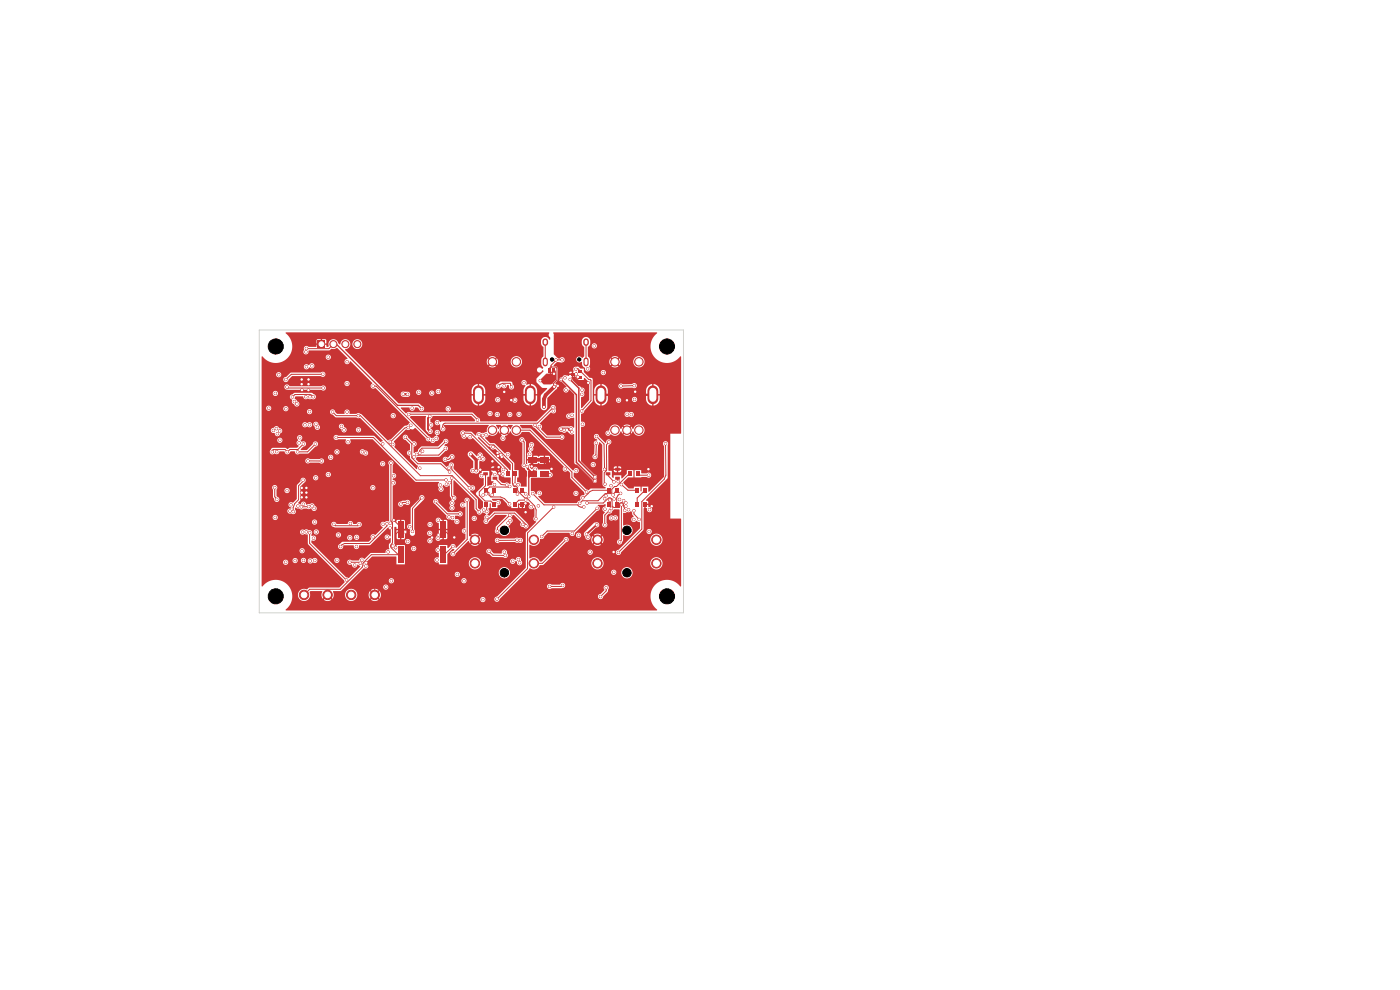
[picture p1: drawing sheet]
<svg xmlns="http://www.w3.org/2000/svg" width="297mm" height="210mm" viewBox="0 0 297 210" stroke-linecap="round" stroke-linejoin="round" font-family="sans-serif">
<g fill="#c83434">
<path d="M128.8 103.5h.8v1h-.8z"/>
<path d="M130.4 103.5h.8v1h-.8z"/>
<path d="M107.3 100h.8v1h-.8z"/>
<path d="M108.9 100h.8v1h-.8z"/>
</g>
<g fill="#c83434" stroke="#c83434" stroke-width=".21">
<circle cx="64.5" cy="126.2" r="1"/>
<circle cx="69.5" cy="126.2" r="1"/>
<circle cx="74.5" cy="126.2" r="1"/>
<circle cx="79.5" cy="126.2" r="1"/>
</g>
<g fill="#c83434">
<path d="M102.8 103.5h.8v1h-.8z"/>
<path d="M104.4 103.5h.8v1h-.8z"/>
<path d="M134.8 106.5h.8v1h-.8z"/>
<path d="M136.4 106.5h.8v1h-.8z"/>
<path d="M116.2 78.1h.6v.9h-.6z"/>
<path d="M117.2 78.1h.6v.9h-.6z"/>
<path d="M67.4 72.3h1.5v1.5h-1.5z"/>
</g>
<g fill="#c83434" stroke="#c83434" stroke-width=".21">
<circle cx="70.7" cy="73" r=".75"/>
<circle cx="73.3" cy="73" r=".75"/>
<circle cx="75.8" cy="73" r=".75"/>
</g>
<g fill="#c83434">
<path d="M108.8 106.5h.8v1h-.8z"/>
<path d="M110.4 106.5h.8v1h-.8z"/>
<path d="M122.7 79.8h.9v.5h-.9z"/>
<path d="M122.7 78.5h.9v.5h-.9z"/>
<path d="M121 79.2h.9v.5h-.9z"/>
<path d="M133.3 100h.8v1h-.8z"/>
<path d="M134.9 100h.8v1h-.8z"/>
<path d="M128.8 106.5h.8v1h-.8z"/>
<path d="M130.4 106.5h.8v1h-.8z"/>
<path d="M104.5 101.1h.9l.1 .6-.9 .1z"/>
<path d="M104.5 99.2h.9l.1 .6-.9 .1z"/>
<path d="M102.5 100.2h.9l.1 .6h-.9z"/>
<path d="M102.8 106.5h.8v1h-.8z"/>
<path d="M104.4 106.5h.8v1h-.8z"/>
<path d="M130.5 101.1h.9l.1 .6-.9 .1z"/>
<path d="M130.5 99.2h.9l.1 .6-.9 .1z"/>
<path d="M128.5 100.2h.9l.1 .6h-.9z"/>
</g>
<path d="M127.5 82.9v1.7M138.5 82.9v1.7" fill="none" stroke="#c83434" stroke-width="2.3"/>
<g fill="#c83434" stroke="#c83434" stroke-width=".21">
<circle cx="130.5" cy="91.2" r=".9"/>
<circle cx="133" cy="91.2" r=".9"/>
<circle cx="135.5" cy="91.2" r=".9"/>
<circle cx="130.5" cy="76.7" r=".9"/>
<circle cx="135.5" cy="76.7" r=".9"/>
</g>
<g fill="#c83434">
<path d="M134.8 103.5h.8v1h-.8z"/>
<path d="M136.4 103.5h.8v1h-.8z"/>
</g>
<g fill="#c83434" stroke="#c83434" stroke-width=".21">
<circle cx="139.2" cy="119.5" r="1"/>
<circle cx="126.7" cy="119.5" r="1"/>
<circle cx="139.2" cy="114.5" r="1"/>
<circle cx="126.7" cy="114.5" r="1"/>
<circle cx="104.5" cy="91.2" r=".9"/>
<circle cx="107" cy="91.2" r=".9"/>
<circle cx="109.5" cy="91.2" r=".9"/>
<circle cx="104.5" cy="76.7" r=".9"/>
<circle cx="109.5" cy="76.7" r=".9"/>
</g>
<path d="M101.5 82.9v1.7M112.5 82.9v1.7" fill="none" stroke="#c83434" stroke-width="2.3"/>
<g fill="#c83434">
<path d="M114.6 99.9h1.8v1.1h-1.8z"/>
<path d="M114.6 97h1.8v1.1h-1.8z"/>
<path d="M93.4 115.9h1.2v3.5h-1.2z"/>
<path d="M93.4 110.6h1.2v3.5h-1.2z"/>
<path d="M84.4 115.9h1.2v3.5h-1.2z"/>
<path d="M84.4 110.6h1.2v3.5h-1.2z"/>
<path d="M108.8 103.5h.8v1h-.8z"/>
<path d="M110.4 103.5h.8v1h-.8z"/>
<path d="M112.1 99.9h1.8v1.1h-1.8z"/>
<path d="M112.1 97h1.8v1.1h-1.8z"/>
</g>
<g fill="#c83434" stroke="#c83434" stroke-width=".21">
<circle cx="113.2" cy="119.5" r="1"/>
<circle cx="100.8" cy="119.5" r="1"/>
<circle cx="113.2" cy="114.5" r="1"/>
<circle cx="100.8" cy="114.5" r="1"/>
<circle cx="91.2" cy="88.3" r=".25"/>
<circle cx="105.5" cy="112.7" r=".25"/>
<circle cx="128" cy="79" r=".25"/>
<circle cx="108.1" cy="103.2" r=".25"/>
<circle cx="91.3" cy="91.5" r=".25"/>
<circle cx="64.3" cy="101.9" r=".25"/>
<circle cx="126.6" cy="111.3" r=".25"/>
<circle cx="119.9" cy="80.1" r=".25"/>
<circle cx="62.2" cy="108.5" r=".25"/>
<circle cx="65" cy="73.9" r=".25"/>
<circle cx="110.2" cy="119.4" r=".25"/>
<circle cx="123.6" cy="105.6" r=".25"/>
<circle cx="65" cy="77.8" r=".25"/>
<circle cx="108.2" cy="109.3" r=".25"/>
<circle cx="91.2" cy="111.3" r=".25"/>
<circle cx="96" cy="109.8" r=".25"/>
<circle cx="62.5" cy="85.2" r=".25"/>
<circle cx="108.1" cy="106.9" r=".25"/>
<circle cx="89.4" cy="86.7" r=".25"/>
<circle cx="109.7" cy="114.6" r=".25"/>
<circle cx="108.8" cy="119.1" r=".25"/>
<circle cx="105.5" cy="114.6" r=".25"/>
<circle cx="93" cy="110.4" r=".25"/>
<circle cx="124.4" cy="113.3" r=".25"/>
<circle cx="107" cy="81.8" r=".25"/>
<circle cx="91.2" cy="114.7" r=".25"/>
<circle cx="103.2" cy="104.7" r=".25"/>
<circle cx="129.4" cy="106.1" r=".25"/>
<circle cx="130.1" cy="105" r=".25"/>
<circle cx="57" cy="86.6" r=".25"/>
<circle cx="73.6" cy="87.4" r=".25"/>
<circle cx="60.6" cy="86.7" r=".25"/>
<circle cx="66.5" cy="84.2" r=".25"/>
<circle cx="98.2" cy="91.9" r=".25"/>
<circle cx="62" cy="84.2" r=".25"/>
<circle cx="87.9" cy="94.2" r=".25"/>
<circle cx="109.2" cy="102.7" r=".25"/>
<circle cx="107.5" cy="102.9" r=".25"/>
<circle cx="87.4" cy="86.6" r=".25"/>
<circle cx="95.1" cy="86.7" r=".25"/>
<circle cx="65.7" cy="87.3" r=".25"/>
<circle cx="82.9" cy="98.2" r=".25"/>
<circle cx="93" cy="83" r=".25"/>
<circle cx="86.6" cy="90.7" r=".25"/>
<circle cx="77.5" cy="96.1" r=".25"/>
<circle cx="82.8" cy="93.8" r=".25"/>
<circle cx="91.6" cy="83.4" r=".25"/>
<circle cx="105.8" cy="99.1" r=".25"/>
<circle cx="133" cy="84.9" r=".25"/>
<circle cx="83.9" cy="116.2" r=".25"/>
<circle cx="108.5" cy="84.9" r=".25"/>
<circle cx="117" cy="99.5" r=".25"/>
<circle cx="137.6" cy="99.5" r=".25"/>
<circle cx="106.2" cy="96.5" r=".25"/>
<circle cx="117.5" cy="79.3" r=".25"/>
<circle cx="106.4" cy="96.9" r=".25"/>
<circle cx="101.9" cy="99.6" r=".25"/>
<circle cx="111.5" cy="108.7" r=".25"/>
<circle cx="65.4" cy="81.5" r=".25"/>
<circle cx="107" cy="83.1" r=".25"/>
<circle cx="122.2" cy="79.3" r=".25"/>
<circle cx="83.5" cy="110.3" r=".25"/>
<circle cx="114.6" cy="80.7" r=".25"/>
<circle cx="91.7" cy="114" r=".25"/>
<circle cx="64" cy="104.5" r=".25"/>
<circle cx="118.3" cy="81.9" r=".25"/>
<circle cx="138.3" cy="107.4" r=".25"/>
<circle cx="65" cy="105.5" r=".25"/>
<circle cx="64.1" cy="82.7" r=".25"/>
<circle cx="77.7" cy="119.4" r=".25"/>
<circle cx="106" cy="100.4" r=".25"/>
<circle cx="96.4" cy="114" r=".25"/>
<circle cx="112.8" cy="98.9" r=".25"/>
<circle cx="130.2" cy="117.1" r=".25"/>
<circle cx="64" cy="103.5" r=".25"/>
<circle cx="134.7" cy="83.1" r=".25"/>
<circle cx="65" cy="104.5" r=".25"/>
<circle cx="111.5" cy="106.8" r=".25"/>
<circle cx="64" cy="81.5" r=".25"/>
<circle cx="124.8" cy="81.2" r=".25"/>
<circle cx="105.7" cy="96.7" r=".25"/>
<circle cx="65.4" cy="80.5" r=".25"/>
<circle cx="105.6" cy="96.1" r=".25"/>
<circle cx="64" cy="80.5" r=".25"/>
<circle cx="65" cy="103.5" r=".25"/>
<circle cx="104.5" cy="97.9" r=".25"/>
<circle cx="64" cy="105.5" r=".25"/>
<circle cx="65.4" cy="82.7" r=".25"/>
<circle cx="96.1" cy="115.9" r=".25"/>
<circle cx="96.3" cy="105.6" r=".25"/>
<circle cx="73.5" cy="123" r=".25"/>
<circle cx="65.7" cy="113" r=".25"/>
<circle cx="82.3" cy="117.1" r=".25"/>
<circle cx="95.2" cy="109.6" r=".25"/>
<circle cx="95.8" cy="101.4" r=".25"/>
<circle cx="82.8" cy="111" r=".25"/>
<circle cx="103.3" cy="108.5" r=".25"/>
<circle cx="104.4" cy="105" r=".25"/>
<circle cx="119.2" cy="76.3" r=".25"/>
<circle cx="114.4" cy="90.5" r=".25"/>
<circle cx="117.9" cy="76.3" r=".25"/>
<circle cx="102.4" cy="127.2" r=".25"/>
<circle cx="117.6" cy="82" r=".25"/>
<circle cx="115.4" cy="86.3" r=".25"/>
<circle cx="129.7" cy="109.9" r=".25"/>
<circle cx="92.5" cy="93" r=".25"/>
<circle cx="92.8" cy="91.7" r=".25"/>
<circle cx="93.4" cy="102.9" r=".25"/>
<circle cx="79.2" cy="81.9" r=".25"/>
<circle cx="90.9" cy="93.1" r=".25"/>
<circle cx="117.4" cy="87.1" r=".25"/>
<circle cx="131.4" cy="105.9" r=".25"/>
<circle cx="93.6" cy="103.8" r=".25"/>
<circle cx="93" cy="114.2" r=".25"/>
<circle cx="124.7" cy="114" r=".25"/>
<circle cx="95.3" cy="99.3" r=".25"/>
<circle cx="132.8" cy="106.7" r=".25"/>
<circle cx="117.3" cy="86.4" r=".25"/>
<circle cx="93" cy="113.5" r=".25"/>
<circle cx="91.8" cy="93.4" r=".25"/>
<circle cx="94.7" cy="102.7" r=".25"/>
<circle cx="130.6" cy="109.8" r=".25"/>
<circle cx="122.7" cy="113.5" r=".25"/>
<circle cx="93.9" cy="91" r=".25"/>
<circle cx="111.5" cy="104.7" r=".25"/>
<circle cx="111.5" cy="106.1" r=".25"/>
<circle cx="126.1" cy="73.4" r=".25"/>
<circle cx="121.4" cy="88.1" r=".25"/>
<circle cx="122.6" cy="79.9" r=".25"/>
<circle cx="123.4" cy="87.2" r=".25"/>
<circle cx="122.1" cy="78.3" r=".25"/>
<circle cx="120.6" cy="88.3" r=".25"/>
<circle cx="92.9" cy="116.7" r=".25"/>
<circle cx="87.8" cy="116.4" r=".25"/>
<circle cx="61.5" cy="108.4" r=".25"/>
<circle cx="74.3" cy="111.1" r=".25"/>
<circle cx="123" cy="106.8" r=".25"/>
<circle cx="66.2" cy="107.3" r=".25"/>
<circle cx="131.1" cy="102.1" r=".25"/>
<circle cx="137.6" cy="100.8" r=".25"/>
<circle cx="131.7" cy="104.7" r=".25"/>
<circle cx="130.3" cy="102.2" r=".25"/>
<circle cx="129.7" cy="107.8" r=".25"/>
<circle cx="133.9" cy="87.9" r=".25"/>
<circle cx="133" cy="87.9" r=".25"/>
<circle cx="130.3" cy="105.8" r=".25"/>
<circle cx="134.6" cy="84.7" r=".25"/>
<circle cx="131.2" cy="84.9" r=".25"/>
<circle cx="132.3" cy="106.2" r=".25"/>
<circle cx="129" cy="91.9" r=".25"/>
<circle cx="134.6" cy="81.8" r=".25"/>
<circle cx="129.6" cy="103" r=".25"/>
<circle cx="131.7" cy="81.9" r=".25"/>
<circle cx="126.5" cy="94" r=".25"/>
<circle cx="126.2" cy="96.9" r=".25"/>
<circle cx="131.8" cy="102.8" r=".25"/>
<circle cx="131.8" cy="107.1" r=".25"/>
<circle cx="131.4" cy="115" r=".25"/>
<circle cx="104" cy="87.7" r=".25"/>
<circle cx="128.3" cy="105.8" r=".25"/>
<circle cx="110.1" cy="87.9" r=".25"/>
<circle cx="105.5" cy="87.9" r=".25"/>
<circle cx="108.1" cy="87.9" r=".25"/>
<circle cx="105.6" cy="84.8" r=".25"/>
<circle cx="109.2" cy="84.9" r=".25"/>
<circle cx="128.6" cy="105.2" r=".25"/>
<circle cx="124.4" cy="104.4" r=".25"/>
<circle cx="108.5" cy="82.1" r=".25"/>
<circle cx="105.7" cy="81.9" r=".25"/>
<circle cx="122.2" cy="99.8" r=".25"/>
<circle cx="111.2" cy="81.2" r=".25"/>
<circle cx="112.8" cy="94.3" r=".25"/>
<circle cx="104.9" cy="102.8" r=".25"/>
<circle cx="98.4" cy="123.2" r=".25"/>
<circle cx="105.7" cy="106.6" r=".25"/>
<circle cx="92.7" cy="118.8" r=".25"/>
<circle cx="99.6" cy="103.5" r=".25"/>
<circle cx="105" cy="100.7" r=".25"/>
<circle cx="96.1" cy="117.5" r=".25"/>
<circle cx="116.7" cy="100.7" r=".25"/>
<circle cx="113.5" cy="99.6" r=".25"/>
<circle cx="102.5" cy="105" r=".25"/>
<circle cx="100.3" cy="103.5" r=".25"/>
<circle cx="95.8" cy="98.7" r=".25"/>
<circle cx="99.1" cy="106.1" r=".25"/>
<circle cx="112.6" cy="95.2" r=".25"/>
<circle cx="112.2" cy="105.3" r=".25"/>
<circle cx="111.9" cy="99" r=".25"/>
<circle cx="125.8" cy="98.6" r=".25"/>
<circle cx="109.8" cy="104.8" r=".25"/>
<circle cx="114.4" cy="104.6" r=".25"/>
<circle cx="119.9" cy="99.5" r=".25"/>
<circle cx="107" cy="117.1" r=".25"/>
<circle cx="129.1" cy="93.7" r=".25"/>
<circle cx="110" cy="118.7" r=".25"/>
<circle cx="120.1" cy="114.5" r=".25"/>
<circle cx="128.4" cy="102.7" r=".25"/>
<circle cx="89.5" cy="105.6" r=".25"/>
<circle cx="83.5" cy="100.9" r=".25"/>
<circle cx="96.9" cy="110.6" r=".25"/>
<circle cx="85" cy="106.9" r=".25"/>
<circle cx="83.4" cy="102.4" r=".25"/>
<circle cx="86.5" cy="106.6" r=".25"/>
<circle cx="87.5" cy="112.7" r=".25"/>
<circle cx="65" cy="112.8" r=".25"/>
<circle cx="66.5" cy="114.2" r=".25"/>
<circle cx="63.2" cy="107.3" r=".25"/>
<circle cx="61.7" cy="107.1" r=".25"/>
<circle cx="66.7" cy="110.7" r=".25"/>
<circle cx="89.1" cy="99.3" r=".25"/>
<circle cx="76.9" cy="95.8" r=".25"/>
<circle cx="112.7" cy="107.5" r=".25"/>
<circle cx="106.7" cy="100.5" r=".25"/>
<circle cx="101.7" cy="97.3" r=".25"/>
<circle cx="102.2" cy="100.9" r=".25"/>
<circle cx="64.2" cy="112.9" r=".25"/>
<circle cx="83" cy="123.2" r=".25"/>
<circle cx="67.1" cy="112.8" r=".25"/>
<circle cx="71.8" cy="113.5" r=".25"/>
<circle cx="71.5" cy="118.9" r=".25"/>
<circle cx="64.1" cy="116.8" r=".25"/>
<circle cx="75.2" cy="119.9" r=".25"/>
<circle cx="108.2" cy="110.4" r=".25"/>
<circle cx="94.6" cy="93.6" r=".25"/>
<circle cx="128.3" cy="108" r=".25"/>
<circle cx="58.7" cy="95.8" r=".25"/>
<circle cx="89" cy="96.1" r=".25"/>
<circle cx="99.7" cy="92.6" r=".25"/>
<circle cx="57.8" cy="95.8" r=".25"/>
<circle cx="60.9" cy="95.8" r=".25"/>
<circle cx="64.4" cy="94.2" r=".25"/>
<circle cx="137.7" cy="112.7" r=".25"/>
<circle cx="127.4" cy="126.5" r=".25"/>
<circle cx="128.6" cy="124.7" r=".25"/>
<circle cx="130.2" cy="121.4" r=".25"/>
<circle cx="73.6" cy="81.4" r=".25"/>
<circle cx="123.8" cy="107.5" r=".25"/>
<circle cx="113" cy="104.7" r=".25"/>
<circle cx="64.9" cy="74.6" r=".25"/>
<circle cx="69.6" cy="75.8" r=".25"/>
<circle cx="137.8" cy="108.1" r=".25"/>
<circle cx="133.3" cy="108.1" r=".25"/>
<circle cx="94.5" cy="97.4" r=".25"/>
<circle cx="70.1" cy="97" r=".25"/>
<circle cx="68.2" cy="97.8" r=".25"/>
<circle cx="65.3" cy="97.8" r=".25"/>
<circle cx="95.9" cy="96.9" r=".25"/>
<circle cx="134.5" cy="108.3" r=".25"/>
<circle cx="103.1" cy="110.6" r=".25"/>
<circle cx="111.6" cy="111.6" r=".25"/>
<circle cx="135.6" cy="110.2" r=".25"/>
<circle cx="73.8" cy="93.7" r=".25"/>
<circle cx="107.2" cy="117.8" r=".25"/>
<circle cx="134.5" cy="110.2" r=".25"/>
<circle cx="103.7" cy="117" r=".25"/>
<circle cx="75.6" cy="115.9" r=".25"/>
<circle cx="125.2" cy="117.1" r=".25"/>
<circle cx="98.4" cy="92.5" r=".25"/>
<circle cx="132.5" cy="108.3" r=".25"/>
<circle cx="122.2" cy="104.7" r=".25"/>
<circle cx="58.6" cy="90.9" r=".25"/>
<circle cx="124.5" cy="106.7" r=".25"/>
<circle cx="121.4" cy="113.2" r=".25"/>
<circle cx="58.4" cy="109.8" r=".25"/>
<circle cx="97" cy="121.8" r=".25"/>
<circle cx="132.8" cy="107.4" r=".25"/>
<circle cx="128.3" cy="99.6" r=".25"/>
<circle cx="128.3" cy="111.3" r=".25"/>
<circle cx="126.5" cy="92.6" r=".25"/>
<circle cx="129.3" cy="108.4" r=".25"/>
<circle cx="123.4" cy="83.7" r=".25"/>
<circle cx="76.4" cy="119.5" r=".25"/>
<circle cx="60.6" cy="119.3" r=".25"/>
<circle cx="126.7" cy="107.8" r=".25"/>
<circle cx="74.2" cy="119.3" r=".25"/>
<circle cx="114.9" cy="113.8" r=".25"/>
<circle cx="119.1" cy="80.5" r=".25"/>
<circle cx="126.2" cy="102" r=".25"/>
<circle cx="120.9" cy="80.5" r=".25"/>
<circle cx="126.2" cy="101.1" r=".25"/>
<circle cx="116.6" cy="124.4" r=".25"/>
<circle cx="131.2" cy="117.2" r=".25"/>
<circle cx="141.2" cy="94.1" r=".25"/>
<circle cx="119.4" cy="124.2" r=".25"/>
<circle cx="86" cy="92.8" r=".25"/>
<circle cx="95.4" cy="102.4" r=".25"/>
<circle cx="103.3" cy="109.8" r=".25"/>
<circle cx="95.4" cy="100.1" r=".25"/>
<circle cx="62.6" cy="118.9" r=".25"/>
<circle cx="64.4" cy="118.9" r=".25"/>
<circle cx="121.3" cy="91.6" r=".25"/>
<circle cx="119" cy="91.1" r=".25"/>
<circle cx="123.5" cy="82.8" r=".25"/>
<circle cx="66.9" cy="94.2" r=".25"/>
<circle cx="63.1" cy="95.9" r=".25"/>
<circle cx="67.3" cy="90.6" r=".25"/>
<circle cx="72.4" cy="90.4" r=".25"/>
<circle cx="87.8" cy="96.9" r=".25"/>
<circle cx="64.7" cy="90.1" r=".25"/>
<circle cx="113.5" cy="90.2" r=".25"/>
<circle cx="119.2" cy="92.7" r=".25"/>
<circle cx="65.8" cy="84.1" r=".25"/>
<circle cx="99.8" cy="96.4" r=".25"/>
<circle cx="58.4" cy="83.5" r=".25"/>
<circle cx="64.9" cy="84.1" r=".25"/>
<circle cx="117.4" cy="107.6" r=".25"/>
<circle cx="59.1" cy="79.5" r=".25"/>
<circle cx="58.7" cy="105.9" r=".25"/>
<circle cx="63.9" cy="107.5" r=".25"/>
<circle cx="59.4" cy="93.4" r=".25"/>
<circle cx="101" cy="99.8" r=".25"/>
<circle cx="102.4" cy="92.4" r=".25"/>
<circle cx="107.7" cy="96.4" r=".25"/>
<circle cx="58.3" cy="103.4" r=".25"/>
<circle cx="65.5" cy="107.5" r=".25"/>
<circle cx="59.3" cy="91.4" r=".25"/>
<circle cx="105.4" cy="127.1" r=".25"/>
<circle cx="77.6" cy="120.1" r=".25"/>
<circle cx="81.8" cy="124.5" r=".25"/>
<circle cx="65.8" cy="119" r=".25"/>
<circle cx="66.8" cy="118.9" r=".25"/>
<circle cx="85.6" cy="83.6" r=".25"/>
<circle cx="88.8" cy="83.2" r=".25"/>
<circle cx="92.8" cy="89.7" r=".25"/>
<circle cx="86.5" cy="83.6" r=".25"/>
<circle cx="87.1" cy="90.2" r=".25"/>
<circle cx="81.3" cy="111.2" r=".25"/>
<circle cx="98.1" cy="107.1" r=".25"/>
<circle cx="86.9" cy="111.7" r=".25"/>
<circle cx="107.8" cy="110.9" r=".25"/>
<circle cx="86" cy="112.8" r=".25"/>
<circle cx="95.9" cy="107.7" r=".25"/>
<circle cx="63.5" cy="94" r=".25"/>
<circle cx="81.2" cy="98.4" r=".25"/>
<circle cx="71.5" cy="95.9" r=".25"/>
<circle cx="114.2" cy="107.3" r=".25"/>
<circle cx="101.3" cy="89.1" r=".25"/>
<circle cx="113.7" cy="110" r=".25"/>
<circle cx="101.6" cy="92.2" r=".25"/>
<circle cx="86.7" cy="87.9" r=".25"/>
<circle cx="76.8" cy="118.8" r=".25"/>
<circle cx="110.4" cy="114.6" r=".25"/>
<circle cx="110.9" cy="111.2" r=".25"/>
<circle cx="100.6" cy="110" r=".25"/>
<circle cx="70.8" cy="111.2" r=".25"/>
<circle cx="95.9" cy="106.7" r=".25"/>
<circle cx="76.2" cy="111.3" r=".25"/>
<circle cx="65.7" cy="90.1" r=".25"/>
<circle cx="67" cy="90" r=".25"/>
<circle cx="63" cy="85.7" r=".25"/>
<circle cx="58" cy="91.3" r=".25"/>
<circle cx="74.2" cy="114.1" r=".25"/>
<circle cx="75.6" cy="114" r=".25"/>
<circle cx="83.3" cy="115.8" r=".25"/>
<circle cx="86.5" cy="114.9" r=".25"/>
<circle cx="98.5" cy="112.6" r=".25"/>
<circle cx="79.2" cy="113.9" r=".25"/>
<circle cx="82.2" cy="113.9" r=".25"/>
<circle cx="76.1" cy="91.2" r=".25"/>
<circle cx="73" cy="91.2" r=".25"/>
<circle cx="60.9" cy="104.1" r=".25"/>
<circle cx="69.6" cy="100.7" r=".25"/>
<circle cx="79.1" cy="103.5" r=".25"/>
<circle cx="67" cy="101.3" r=".25"/>
<circle cx="101.7" cy="108.6" r=".25"/>
<circle cx="76" cy="88.2" r=".25"/>
<circle cx="70.5" cy="87.4" r=".25"/>
<circle cx="97.6" cy="109" r=".25"/>
<circle cx="92.4" cy="106.4" r=".25"/>
<circle cx="82.1" cy="111.1" r=".25"/>
<circle cx="72.3" cy="115.9" r=".25"/>
<circle cx="60.6" cy="80.5" r=".25"/>
<circle cx="68.5" cy="79.4" r=".25"/>
<circle cx="66.1" cy="77.6" r=".25"/>
<circle cx="73.6" cy="76.7" r=".25"/>
<circle cx="94.5" cy="95.1" r=".25"/>
<circle cx="88.4" cy="96.4" r=".25"/>
<circle cx="83.3" cy="94.3" r=".25"/>
<circle cx="81.2" cy="94.2" r=".25"/>
<circle cx="124.7" cy="78.2" r=".25"/>
<circle cx="106.8" cy="99.6" r=".25"/>
<circle cx="100.3" cy="99.8" r=".25"/>
<circle cx="102.4" cy="97.3" r=".25"/>
<circle cx="109.9" cy="102.8" r=".25"/>
<circle cx="101.9" cy="96.5" r=".25"/>
<circle cx="111.2" cy="98.7" r=".25"/>
<circle cx="110.7" cy="93.3" r=".25"/>
<circle cx="112.4" cy="96.4" r=".25"/>
<circle cx="104.6" cy="94.8" r=".25"/>
<circle cx="106.7" cy="93" r=".25"/>
<circle cx="103.1" cy="92.2" r=".25"/>
<circle cx="119.7" cy="91.3" r=".25"/>
<circle cx="123.6" cy="90" r=".25"/>
<circle cx="121.1" cy="90.9" r=".25"/>
<circle cx="120.1" cy="82.7" r=".25"/>
<circle cx="60.9" cy="82.1" r=".25"/>
<circle cx="68.6" cy="82.3" r=".25"/>
<circle cx="91.2" cy="113.1" r=".25"/>
<circle cx="82.8" cy="112" r=".25"/>
<circle cx="83.4" cy="88.2" r=".25"/>
<circle cx="91.4" cy="90.1" r=".25"/>
<circle cx="102.6" cy="108.2" r=".25"/>
<circle cx="71.3" cy="92.8" r=".25"/>
<circle cx="94.6" cy="101.8" r=".25"/>
<circle cx="64.4" cy="107" r=".25"/>
<circle cx="66.6" cy="107.9" r=".25"/>
<circle cx="63.6" cy="92.9" r=".25"/>
<circle cx="58.9" cy="92" r=".25"/>
<circle cx="86.9" cy="96.1" r=".25"/>
<circle cx="89.6" cy="95.7" r=".25"/>
</g>
<path d="M115.7 76.4v.8M124.3 76.4v.8" fill="none" stroke="#c83434" stroke-width="1.1"/>
<path d="M115.7 72.4v.4M124.3 72.4v.4" fill="none" stroke="#c83434" stroke-width="1.2"/>
<g fill="none" stroke="#c83434" stroke-width=".21">
<path d="M68.5 79.4h-6.7l-1.2 1.1M70.7 73l-.9 1h-4.7M115.7 72.6v4.2M116.7 78.1l.3-.3h.9l.2 .3v2.5l-.7 .7v.7M117.3 78.7l-2 2h-.6M117.9 76.5l-1 1v.3l-.3 .2M119.2 76.3l-1.2 .1M121.1 79.4h-1.7l-.7 .7-.4 .9v.9M121.6 79.6l1.3 1.3 .8 .3h1.1M122.1 78.3l.5-.1 .4 .4M122.2 79.3l-.4 .1M122.6 79.9h.2"/>
<path d="M122.6 80l.2 .1M123.3 78.9l1.6 1.6 .5 .2v4.3l-2 2.2M124.3 72.6v4.2M57.9 95.7l.1-.3h2.5l.4 .4M60.9 82.1l.2 .2h7.5M64.4 94.2l-1.2 1.2h-1.7l-.4 .4M65.3 97.8h2.9M66.5 84.2l-.8-.5h-3.1l-.6 .5M66.9 94.2l-1.6 1.7h-2.2M70.5 87.4l.8 .8h5.2l12.7 12.7h6.7l5.1 5.1v1.9l.7 .7M71.3 92.8h7.9l9.1 9.1 6.3-.1M79.2 81.9h.6l11 11.1"/>
<path d="M82.9 98.2v12.3l.4 .3-.1 4.5a.59 .59 0 0 0-.2 .9l1.5 1.4M86 92.8l1.4 1.3v3l1.2 1.3h4.9l1.9 1.7M86.6 90.7l-.8 .1-3 3M86.7 87.9h13.4l1.2 1.2M94.5 95.1l-1.4 1.4-4.3 .1-.4-.2M94.6 93.6l-1.5 1.5h-3.6l-.4 .4-.1 .6M95.8 98.7l.1 .9 3.6 3.8 .7 .1M95.9 96.9l-.7 .5h-.7M98.2 91.9h1.7l7.8 7.8v.4M101.6 92.2l2.2 2.2h1l3.9 4v4.2l.2 .4 .3 .2h.4l.2 .3 .1 .8 1.4 1.3h.5l1.6 1.7 .3 .9v1.8M105.7 81.9l.3-.3 .6-.3h1.6l.3 .7M107 83.1l-.7 .6h-4.8"/>
<path d="M109.5 91.3h2.9l8.9 8.8v1.2l3.1 3.1M110.7 93.3l.5 .5v4.9M112.5 83.7h-2.9l-1.1 1.2M113.5 90.3l2.4 2.4h3.3M117.3 86.4l-3.3 3.4h-19.6a.83 .83 0 0 0-.5 1.2M119 91.1l.3-.3h1.2l.2 .5 .6 .3M126.5 94l-.1 2.5-.2 .2M126.5 92.6l1.6 1.6 .2 5.4M129.1 93.7l-.4 .7v5.3l-.5 .6v2.2l.2 .2M131.4 99.5h6.2M134.5 81.8l-2.8 .1M134.6 81.7h.1"/>
<path d="M141.2 94.1l.1 6.7-.4 .8-4.7 4.8v5.8l-5 5M58.3 103.4v2l.4 .4M64.4 102l-1.1 1v3l-.8 .8-.3 .9v.8M65.6 107.5h-1.7M65.7 113v2.3l7.7 7.7M70.8 111.2l.3 .3h4.8l.3-.2M74.2 119.3h2l.2 .2M77.7 119.4l1.8 1.8v5M82.1 111.1v.5l-3.7 3.7h-5.3l-.6 .3-.2 .3M83.5 110.3l1 1M84.5 112.8l-.5 .5-.1 2.9M84.5 117.7h-5.7l-1.7 1.6-.3 1.1-4.6 4.6h-6.5l-1.2 1.2"/>
<path d="M86.5 106.6h-1l-.4 .3M89.5 105.6l-2 2.3v4.8M92.4 106.4l.2 .3 2.3 2.3h2.7M94.5 112.8l1.4 1.3 .5-.1M95.8 101.4v3.8l.5 .4M96.1 115.9l-1.6 1.5M99.1 106.2v8.2l-3 3.1M103 100.7v2.3l-1.3 1.4v.7l1.2 1.2h1.2l.4 .4M103.1 110.6l1.8-1.7h4.3l2.4 2.4v.3M103.2 107.4l.1 1.1M103.5 104.3l.2 .3v.4l.4 .4h2.1l.8 .4 1.1 1.1M103.7 117l.9 .8h2.6"/>
<path d="M104.8 104.4l-.4 .6M105.3 101.7l1 1.1 1.2 .1M105.4 114.5l4.3 .1M108.1 103.2l-.2 .1h-4l-.4 .4M108.2 109.3l-2.7 2.6v.8M109.3 100.9l-.1 1.8M109.4 104.4l.4 .4M111.1 107h.1M111.2 104.4l.3 .3M111.3 106.8h-.1M111.5 106.8v1.9M111.5 106.1h-1.4l-.6 .6"/>
<path d="M113 104.7l2.4 2.4h7.1l.8 .5 .5-.1M117.4 107.6l-5.5 5.5v7.5l-6.5 6.5M120.1 114.5l-5 5h-1.9M124.5 106.7h3.5l1.1-1 .3-.1 .4 .4 .1 1.4 .4 .3h1l.1-.8 .4-.3a.66 .66 0 0 1 .5 .9l.2 .8M126.7 107.8l-4.8 4.8h-5.8l-1.2 1.2M128.9 104h-3.1l-.6 .3-1.3 1.2-.3 .1M129 100.7v.2l1.3 1.3M129.1 108.4l-.8 .9v2M129.4 106.1l-.2 .5M130.5 104.4l-.4 .6M131 101.7v.3M131.7 104.7l-.6 .3-.3 .6v1"/>
<path d="M131.8 102.8l1.4 1.2h1.7M131.8 107.1v7.5l-.4 .4M133.3 100.7l-2.5 2.5h-.4l-.6 .6-.1 .8-1.3 .1-1.5 1.5h-3.4l-.5 .6M134.5 108.3v.7l1.1 1.2M135.6 100.8h2M136.5 104.3l-1.3 1.4v.9M137.1 107h.7l.4 .4M119.3 124.2l-.2 .2h-2.5M128.6 124.7v.6l-1.2 1.2"/>
</g>
<path d="M71.4 73l12.9 13h4.4l.7 .7M112.5 101l-.3 .3v4" fill="none" stroke="#c83434" stroke-width=".28"/>
<path d="M91.2 88.3l-.4 .4v2.4l.5 .4M111.9 99l.1 .4 .5 .6M113.5 99.6l-.3 .4M103.2 104.4v.3M116.4 100.5l.3 .2M126.6 111.3l-2.2 2" fill="none" stroke="#c83434" stroke-width=".4"/>
<path d="M85.6 83.6h.9M104.6 99.6h-2.7M105.3 99.8l.7 .6M112.8 98v.9M127.5 83.7h4.3l1.2 1.2M134.7 83.1l.6 .6h3.2M126.8 114.5l2.5 2.6h.9" fill="none" stroke="#c83434" stroke-width=".48"/>
<path d="M117.5 78.9v.4M105.5 99.1l-.2 .2M113.8 97.5h.9M116 98l1 1v.5M117.6 82l-1.8 1.8-.4 .8v1.7" fill="none" stroke="#c83434" stroke-width=".8"/>
<path d="M119 80.5l3.3 3.2v14.4l3.9 3.9M120.9 80.5l1.9 1.9v15.4l3.4 3.4" fill="none" stroke="#c83434" stroke-width=".32"/>
<path d="M99.8 96.4l1.2 1.2v2.2" fill="none" stroke="#c83434" stroke-width=".67"/>
<g fill="#c83434">
<path d="M102.9 92.8l.5-.1 .3-.5a1.32 1.32 0 0 0 2-.7l.4 .5 .3-.4 .3 .2-.4 .4 .2 .1a.65 .65 0 0 0-.3 .7 .65 .65 0 0 0 .5 .5 .62 .62 0 0 0 .4-1l.6-.3-.4-.4 .3-.2 .3 .4 .4-.5a1.33 1.33 0 0 0 1.2 .9 1.33 1.33 0 0 0 1.3-.8l1.5 .1 7.3 7.2a.74 .74 0 0 0 .1 1.1l.8-.2 .4 .5 .1 1.2 2.9 2.9a.43 .43 0 0 1 .1 .5 .43 .43 0 0 1-.6 .2 .8 .8 0 0 0-.2 1l-.5 .2-.4 .4h-6.7l-1.4-1.3 .1-.2a.55 .55 0 0 0 .7-.5h6.6v.1a.55 .55 0 0 0 .9 .3 .55 .55 0 0 0-.1-.9 .55 .55 0 0 0-.8 .5l-6.6-.1a.59 .59 0 0 0-.7-.5 .59 .59 0 0 0-.5 .8h-.1a.88 .88 0 0 0-1.1-.8l.1-2.7 4-.1a.62 .62 0 0 0 .6-.6 .62 .62 0 0 0-.6-.6v-.5h-2.5a.66 .66 0 0 0-.7-.6 .66 .66 0 0 0-.6 .5l-.5-.4-.1-.7h1.6l.3-.2 .4 .2h1.8l.3-.2v-.5h-1v.7h-.3v-.7h-2.3v.7h-.3v-.7h-1l.1 .6-.2 .1-.1-.1v-1.9h.2l.1 .3-.1 .7h4.9v-.5l-.3-.2h-.7v.7h-.3v-.7h-.8l-.3 .2-.4-.2h-.8v.7h-.3l.1-1.1-.2-.4a.87 .87 0 0 0 .4-1.1 .58 .58 0 0 0 0-.8 .58 .58 0 0 0-.8-.1 .58 .58 0 0 0 0 .9l-.2 .3v.4a.2 .2 0 0 1 .2 .3 .2 .2 0 0 1-.2 .1l-.3 .5h-.2v-2.6l-.3-.4a.58 .58 0 0 0-.6-.6 .58 .58 0 0 0-.5 .6 .58 .58 0 0 0 .6 .5v4.4a.65 .65 0 0 0-.1 .7 .65 .65 0 0 0 .7 .4l.4 .6-.1 3.1-.1 .2-1.2-.1a.66 .66 0 0 0-.7-1v-.9h.3v-1.6h-.9v-1.5l-1.1-1.2a.61 .61 0 0 0 .1-1 .61 .61 0 0 0-1 .2l-2.1-2.1-1.1-.1-1-1z"/>
<path d="M105.3 90.2h.9l.5 .5-.3 .2-.3-.4-.4 .5z"/>
<path d="M107.8 90.2l.9-.1 .1 .2-.4 .7h-.2l-.3-.5-.3 .4-.3-.2z"/>
<path d="M87 88.4l.2-.2 3.1 .1v2.8l.4 .6a.55 .55 0 0 0 .9 .2 .55 .55 0 0 0-.1-.9l-.2-.3a.62 .62 0 0 0 .6-.6 .62 .62 0 0 0-.6-.6v-.6l.6-.7h8l.8 .8 .1 .2-.2 .2h-6.8l-.4 .1a.58 .58 0 0 0-.9-.3 .58 .58 0 0 0-.1 .9 .58 .58 0 0 0 .9-.1l.1 .9a.58 .58 0 0 0 .9 .5 .58 .58 0 0 0-.2-1l.2-.3h9.3l.1 .3a1.46 1.46 0 0 0-.4 1.2l-.5 .2a1.12 1.12 0 0 1-1.2-.2 .67 .67 0 0 0-.6 .8l-1-.8h-1.3a.6 .6 0 0 0-.9-.1 .6 .6 0 0 0 .1 .9 .59 .59 0 0 0 .5 .7 .59 .59 0 0 0 .7-.5 .73 .73 0 0 0 1.2 .3l6.2 6.2a.81 .81 0 0 0-.1 .9 .6 .6 0 0 0-.2 .8 .6 .6 0 0 0 .7 .3l.1 .2h1.3v1.2l-.2 .1a.87 .87 0 0 0-1-.1l-.6-.1-.7-.6v-1h-.2a.52 .52 0 0 1-.2-.5 .52 .52 0 0 1 .4-.4v-.2h-1.6l.3 .6-.1 .5h-.2v1.3l.5 .1-.4 .7-.8 .2-.1-.1v-1.8l.4-.1v-1.2h-1.6v.4a.6 .6 0 0 0-.6 .8 .6 .6 0 0 0 1 .3v1.5l-1.7 1.8 1.6 1.7v1.2l-.5 .5-.3-.1-.3-.3-.1-1.9-1.5-1.6v-.2a.78 .78 0 0 0 1-.5 .7 .7 0 0 0-1-.5l-3.5-3.5-.1-.4a.6 .6 0 0 0-.3-1 .6 .6 0 0 0-.8 .7l-.4 .2-1.1-1h-4.7l-.7-.6h5.7v.1a.59 .59 0 0 0 1 .3h.4l.4-.3a.58 .58 0 0 0 .7-.4 .58 .58 0 0 0-.4-.7h3.2l.2 .4 1 1.1v1.3a.61 .61 0 0 0-.6 .8 .61 .61 0 0 0 .9 .4 .64 .64 0 0 0 1-.6v-.5l4.1 .1-.1-.3-.2-.2h-.4v.5h-.3v-.5l-.4 .1-.2 .3h-2.5v-1.4l.3-.1a.61 .61 0 0 0 .9-.2 .61 .61 0 0 0-.5-.9 .6 .6 0 0 0-.6-.7 .6 .6 0 0 0-.5 .8l-.9-.8a.64 .64 0 0 0-.7-.2 .64 .64 0 0 0-.5 .6h-3.4l-.7 .6h-.3a.55 .55 0 0 0-.9 .4h-5.7a.44 .44 0 0 1 .6-.5h4.3l1.4-1.2a.59 .59 0 0 0 .5-.7 .59 .59 0 0 0-.7-.5l.2-.3a.57 .57 0 0 0 .6-.5 .57 .57 0 0 0-.5-.6 .57 .57 0 0 0-.6 .5l-1.1 1.1h-3.4l-.7 .6a.62 .62 0 0 1-.7 .6l-.2 .2-.2-.1v-1.2a.66 .66 0 0 0 .6-.4 .66 .66 0 0 0-.1-.7h-.8l-.8-.9a.57 .57 0 0 0-.6-.6 .57 .57 0 0 0-.6 .6 .57 .57 0 0 0 .7 .5l.9 1v1.2a.62 .62 0 0 0-.7 .6 .62 .62 0 0 0 .7 .6l.1 .6 1.6 1.5-.3 .7-4.7-4.6a.92 .92 0 0 0-.1-1.3l2.5-2.5a.96 .96 0 0 0 1.1-.1l.4 .1 .5-.3 2.2 2.1a.66 .66 0 0 0 .9 .7 .64 .64 0 0 0 .6 .4 .64 .64 0 0 0 .6-.4 .6 .6 0 0 0 .7-.5 .6 .6 0 0 0-.4-.7 .61 .61 0 0 0 .6-.6 .61 .61 0 0 0-.5-.6 .6 .6 0 0 0-.6 .5 .6 .6 0 0 0 .4 .7l-.4 .2a.67 .67 0 0 1-1.2-.1l-4-3.9z"/>
<path d="M101.4 92.7l.3 .1 1.9 1.9 .3 .1a.76 .76 0 0 0 1.2 .4l3.2 3.3v1.2h-.2l-6.7-6.8z"/>
<path d="M60.6 70.5h55.8l.1 .2a.66 .66 0 0 0 .2 .9l-.1 .5a.97 .97 0 0 0-1.3-.6 .97 .97 0 0 0-.5 1.3l.1 .5 .4 .4v1.8l-.3 .4-.2 .5v.9l.4 .6-.2 .3a.56 .56 0 0 0-.9-.1 .56 .56 0 0 0 .1 .9 .56 .56 0 0 0 .8-.4l.3 .2-1.4 1.4-.1 .8 1.2 1.2 1 .1 .1 .1-1.3 1.5-.1 2.4a.7 .7 0 0 0 .7 .7 .7 .7 0 0 0 .7-.7v-1.9l1.7-1.7a.77 .77 0 0 0 .5-.7 .77 .77 0 0 0-.5-.7l.5-.6v-1.6h2.4v.2h.6v-.5l-.4 .1-.2 .2h-2.4v-1.1l-.3-.3-.6-.2 .7-.6h1.2l.4-.3 .1-.3h2.4l.1 .3 .3 .3 .9-.1 .1 .8a.82 .82 0 0 1 .6 1 .6 .6 0 0 0 .9 0 .6 .6 0 0 0-.1-.9l.2-1h4.1l.2 .8 .4-.4 .2 .2-.4 .4a1.19 1.19 0 0 0 1.5 0l-.4-.4 .2-.2 .4 .4 .3-.8h2.6l.1 .3a1.2 1.2 0 0 0 1.9 .7 1.2 1.2 0 0 0-.2-2 1.2 1.2 0 0 0-1.8 1h-2.6l-.3-.7-.4 .4-.2-.2 .4-.4-.1-.1a1.2 1.2 0 0 0-1.4 .1l.4 .4-.2 .2-.4-.4-.2 .7h-4.1l-.1-.7-.4-.5v-1.8l.3-.3 .5 .1a.55 .55 0 0 0 .9 .3 .55 .55 0 0 0-.1-.9 .55 .55 0 0 0-.8 .5h-.5l.2-.4v-.6a.9 .9 0 0 0-.9-.9 .9 .9 0 0 0-.9 .9 1.06 1.06 0 0 0 .5 1.2v1.9l-.4 .4a.67 .67 0 0 0-.8-.3 .67 .67 0 0 0-.5 .7l-2.4-.1a.61 .61 0 0 0-.5-.4 .61 .61 0 0 0-.6 .3l-.3-.1-.9-.9v-4.1l-.1-.4 .1-.1h21.8l.1 .2-1 1.3-.4 1.3 .2 1.4 .8 1.3 1.2 .8 1.4 .2 1.4-.3 1.3-1.1 .2 .1v16.2l-.1 .1h-2.2v18h2.2l.1 .1v14.2l-.2 .1-1.3-1.1-1.4-.3-1.4 .2-1.2 .8-.8 1.3-.2 1.4 .4 1.3 1 1.5h-78.8v-.2l.7-.7 .4-.8 .3-1.6h1.2v.3a1.34 1.34 0 0 0 1.8 .9 1.34 1.34 0 0 0 .7-1.9l.2-.1h2.4l.1 .2a1.29 1.29 0 0 0 .1 1.4l.5-.5 .2 .2-.5 .5 .1 .1a1.3 1.3 0 0 0 1.5-.1l-.5-.5 .2-.2 .5 .5 .3-.8h2.4v.3a1.3 1.3 0 0 0 1.5 1 1.3 1.3 0 0 0 1.1-1.4h2.4l.3 .9 .5-.5 .2 .2-.5 .5 .1 .1a1.3 1.3 0 0 0 1.5-.1h21.6a.55 .55 0 0 0 .8 .5 .55 .55 0 0 0 .1-.9 .55 .55 0 0 0-.9 .3v.1h-21.6l-.5-.5 .2-.2 .5 .5 .1-.1a1.29 1.29 0 0 0-.1-1.5l-.5 .5-.2-.2 .5-.5-.1-.1a1.3 1.3 0 0 0-1.5 .1l.5 .5-.2 .2-.5-.5-.3 .7h-2.4a1.3 1.3 0 0 0-1.4-1.2 1.3 1.3 0 0 0-1.2 1.3h-2.4l-.2-.7 1.7-.1 .9-.9h8.1v.2a.55 .55 0 0 0 .9 .3 .55 .55 0 0 0-.1-.9 .55 .55 0 0 0-.8 .4h-8.1l1.3-1.3h8v.1a.55 .55 0 0 0 .6 .4 .55 .55 0 0 0 .5-.5h14.3v.1a.55 .55 0 0 0 .9 .3 .55 .55 0 0 0-.1-.9 .55 .55 0 0 0-.8 .5l-14.3-.1a.55 .55 0 0 0-.6-.4 .55 .55 0 0 0-.5 .5h-8l1.3-1.4h20.7v.2a.55 .55 0 0 0 .8 .3 .55 .55 0 0 0 .1-.8h8.4v.2a1.2 1.2 0 0 0 1.9 .8 1.2 1.2 0 0 0-.2-2.1 1.2 1.2 0 0 0-1.7 1.1h-8.4l-.4-.2-.4 .2-.1 .3h-20.7l1.4-1.3a.6 .6 0 0 0 .9-.3 .6 .6 0 0 0-.5-.8l1.4-1.4 5 .1 .1 1.6h1.8v-.9h6.3v.1a.55 .55 0 0 0 .7 .4l.2 .1v.3h1.8v-.2h4.6v.3a1.3 1.3 0 0 0 1.6 1 1.3 1.3 0 0 0 .9-1.7h6.2v.1a.6 .6 0 0 0 .7 .4 .6 .6 0 0 0 .5-.6l.2 .1a.6 .6 0 0 0 .4 .8 .6 .6 0 0 0 .7-.3 .6 .6 0 0 0-.2-.8 .59 .59 0 0 0-.6-.6 .59 .59 0 0 0-.6 .6 .62 .62 0 0 0-.6-.3 .62 .62 0 0 0-.5 .6l-6.2-.1a1.3 1.3 0 0 0-1.5-.8 1.3 1.3 0 0 0-1 1.3h-4.6v-2l1-1h.4l.1 .1-.3 .3a.56 .56 0 0 0-.5 .6 .56 .56 0 0 0 .6 .5 .56 .56 0 0 0 .5-.6l.4-.4h6.1l.1 .3 .5 .2 .6 .6 2.4 .1a.59 .59 0 0 0 .9-.1 .59 .59 0 0 0-.2-.8 .58 .58 0 0 0-.6-.7 .58 .58 0 0 0-.5 .8h-1.6l-.5-.5a.56 .56 0 0 0-.6-.5 .56 .56 0 0 0-.5 .6h-6.1l2.3-2.2 .3 .5 .5-.5 .2 .3-.5 .4a1.29 1.29 0 0 0 1.7 0l-.5-.4 .2-.3 .5 .5 .2-.7h3a.58 .58 0 0 0 .4 .6 .58 .58 0 0 0 .6-.2l3.9 .1a.6 .6 0 0 0 .9 0 .6 .6 0 0 0 0-.9 .6 .6 0 0 0-.8-.1l-4 .1-.4-.1a.55 .55 0 0 0-.6 .5h-3l-.2-.9-.5 .5-.2-.3 .5-.4-.2-.1a1.3 1.3 0 0 0-1.5 .1l.5 .4-.2 .3-.7-.6v-3.6l.6 .1a.55 .55 0 0 0 .8 .3 .55 .55 0 0 0 0-.9 .55 .55 0 0 0-.8 .5h-.6v-3.5a.58 .58 0 0 0-.1-.8 .58 .58 0 0 0-.8 .1 .58 .58 0 0 0 .1 .8v.1a.57 .57 0 0 0-.8-.1 .57 .57 0 0 0-.2 .8 .57 .57 0 0 0 .8 .1l.2 .1v4.4a.62 .62 0 0 0-.7 .6 .62 .62 0 0 0 .7 .6v1.1l-1.9 1.9h-.1a.58 .58 0 0 0-.4-.8 .58 .58 0 0 0-.8 .4l-.5 .5-.1-.7h-1.8v.5a.61 .61 0 0 0-.7 .6 .61 .61 0 0 0 .7 .6v.9l-.7 .1-.2 .5h-6.3v-2.4h1.3a.55 .55 0 0 0 .8 .5 .55 .55 0 0 0 .1-1 .55 .55 0 0 0-.9 .4v.1h-1.3v-.8h-1.8v.9l-.2 .1a.35 .35 0 0 1 0-.7l-.3-1h2.3l.1 .1a.55 .55 0 0 0 .6 .4 .55 .55 0 0 0 .4-.7h3.6l.1 .1a.55 .55 0 0 0 .8 .3 .55 .55 0 0 0-.1-.9l1 .1a.61 .61 0 0 0 .6 .4 .61 .61 0 0 0 .6-.3h.2v-.6l.3 .2v.4l.8-.1v-1.8h-.8v.5l-.3 .2v-.7h-.7v.6a.54 .54 0 0 0-.5 .6l-.2 .5h-1.4l-.4 .5h-3.6a.55 .55 0 0 0-.6-.4 .55 .55 0 0 0-.5 .6h-2.3v-2.4h.5v1.6l.2 .3h.5v-1.3l.3 .3v1l.7-.1 .1-1a.41 .41 0 0 0 .4-.4 .41 .41 0 0 0-.4-.4l-.2-.1a.55 .55 0 0 0-.9 .2l-1.2-.1 .1-.7h.4v.4h1.8v-.5h.5l.1 .4 .5 .2v.2a.77 .77 0 0 0 .6 1.2l.3-.2 .1-.4h2.6v.1a.55 .55 0 0 0 .9 .4 .55 .55 0 0 0-.1-1 .55 .55 0 0 0-.8 .5h-2.6l-.1-1.8h2.8v.1a.55 .55 0 0 0 .9 .3 .55 .55 0 0 0-.1-.9 .55 .55 0 0 0-.8 .5h-2.8v-.9h4.5l.2 .3 .5 .3v1.2h1.8v-1.8l-.8-.1v1.9h-.3v-1.9h-.2a.6 .6 0 0 0-.6-.5 .6 .6 0 0 0-.6 .6h-4.5v-2.4l1.6-1.6h2.4l.1 .4 2.7 2.6a.67 .67 0 0 0 .2 .7 .67 .67 0 0 0 .7 .1l.8 .1a.57 .57 0 0 0 .1 .8 .57 .57 0 0 0 .8-.2 .57 .57 0 0 0-.2-.8h-.5l-.1-.6 .7-.1a.57 .57 0 0 0 .8 0 .57 .57 0 0 0 0-.8 .57 .57 0 0 0-.8 0h-2.2l-2-2.1a.55 .55 0 0 0-.5-.7 .55 .55 0 0 0-.6 .6h-2.4l.4-.4a.58 .58 0 0 0-.4-1 .58 .58 0 0 0-.5 .9l-1.8 1.8-.1 3.4-.5 .2-.2 .4h-.5v-1.3l-.8-.1v1.9h-.3v-1.9h-.6l-.2 .4h-.4l-.3-.4v-3.4h1.2a.61 .61 0 0 0 .6 .6 .61 .61 0 0 0 .6-.5h.4a.56 .56 0 0 0 .8-.1 .56 .56 0 0 0-.1-.8 .56 .56 0 0 0-.8 .1h-.6l-.6 .2-.3 .5h-1.2v-3.9a.62 .62 0 0 0 .6-.9l-.3-.2a.26 .26 0 0 1-.3-.3 .26 .26 0 0 1 .4-.2 .6 .6 0 0 0 .3-.7 .6 .6 0 0 0-.7-.4v-1.6a.57 .57 0 0 0 0-.9 .57 .57 0 0 0-.8 0 .57 .57 0 0 0 .1 .9v11.7l-.2 .2h-.4l-.3 .1a.69 .69 0 0 0-1 .6l.5 .6-1.5 1.5a.65 .65 0 0 0-.7 0 .65 .65 0 0 0-.4 .6l.2 .4-.6 .5h-5.5l-.6 .5a.55 .55 0 0 0-.4 .7 .55 .55 0 0 0 .7 .4 .55 .55 0 0 0 .4-.7l.1-.1h2.1a.61 .61 0 0 0 .6 .8 .61 .61 0 0 0 .6-.8l2.4-.1 3.7-3.7 .6 .5-.1 1.4a.68 .68 0 0 0-1.2-.1 .59 .59 0 0 0 .4 .8 .59 .59 0 0 0 .8-.4l.1 .9-.4 .5 .1 1h-.3a.86 .86 0 0 0-.6 .8h-3l-1.4 1.3a.65 .65 0 0 0-.7-.3 .65 .65 0 0 0-.5 .6h-1.5a.58 .58 0 0 0-.8 0 .58 .58 0 0 0 0 .9 .58 .58 0 0 0 .8-.1 .62 .62 0 0 0 .6 .7 .62 .62 0 0 0 .7-.6l.5 .3v.1l-2.5 2.4-.5-.2-3.6-3.5 1.1 .1a.55 .55 0 0 0 .9 .3 .55 .55 0 0 0-.1-.9 .55 .55 0 0 0-.8 .5h-1.1l-3.7-3.8v-.4a.66 .66 0 0 0 .9-.6h6.7v.1a.55 .55 0 0 0 .6 .4 .55 .55 0 0 0 .4-.6l.4 .1a.55 .55 0 0 0 .9 .3 .55 .55 0 0 0-.1-.9 .55 .55 0 0 0-.8 .5h-.4a.55 .55 0 0 0-.6-.5 .55 .55 0 0 0-.4 .6h-6.7l-.2-.4h-.6l-.1-.2h5.1l.1 .1a.55 .55 0 0 0 .8 .3 .55 .55 0 0 0-.1-.9 .55 .55 0 0 0-.8 .5h-5.1l.1-.7 .4 .1a.55 .55 0 0 0 .8 .4 .55 .55 0 0 0-.1-1 .55 .55 0 0 0-.8 .5h-.3l-.3-.3h-.4a.84 .84 0 0 0-1-.1 .57 .57 0 0 0-.8 .2 .57 .57 0 0 0 .2 .8 .57 .57 0 0 0 .8-.1l.6 .1 .1 2.1 7.5 7.6 .2 .3-1.1 1.2h-6.3l-.7 .4a1.3 1.3 0 0 0-1.8 1.2h-1.2l-.3-1-.5-.9-.8-.7-1-.5-1-.1-1 .2-.9 .4-.8 .8-.2-.1v-5h4.5a.55 .55 0 0 0 .8 .5 .55 .55 0 0 0 .2-.9l1.1 .1a.55 .55 0 0 0 .6 .5 .55 .55 0 0 0 .5-.6l.6 .1a.55 .55 0 0 0 .6 .4 .55 .55 0 0 0 .5-.4l.4 .1a.69 .69 0 0 0 1.1 .2 .58 .58 0 0 0 .8-.2 .58 .58 0 0 0-.2-.8 .58 .58 0 0 0-.8 .3l-.1-.1a.55 .55 0 0 0-.8 .5h-.4a.55 .55 0 0 0-.5-.7 .55 .55 0 0 0-.6 .6l-.6-.1a.55 .55 0 0 0-.6-.4 .55 .55 0 0 0-.5 .5h-1.1l-.4-.2a.55 .55 0 0 0-.6 .6h-4.5v-2.5h8l.1 .1a.55 .55 0 0 0 .8 .4 .55 .55 0 0 0-.1-1 .55 .55 0 0 0-.8 .5h-8v-6h10.7l.1 .3 .3 .2 3.7-.1 .1 .4 .7 .3 5.1-.1a.59 .59 0 0 0 .5-.5 .59 .59 0 0 0-.5-.6 .59 .59 0 0 0-.6 .5l-.7-.1a.62 .62 0 0 0-.6-.6 .62 .62 0 0 0-.6 .6l-2.2 .1a.6 .6 0 0 0-.7-.5 .6 .6 0 0 0-.5 .5h-3.3a.55 .55 0 0 0 0-.9 .55 .55 0 0 0-.8 .5h-10.7v-1h2.3v.1a.55 .55 0 0 0 .9 .3 .55 .55 0 0 0-.1-.9 .55 .55 0 0 0-.8 .5h-2.3v-1.4h5.5v.1a.79 .79 0 0 0 .9 .4 .57 .57 0 0 0 .7 0 .57 .57 0 0 0 0-.8v-.4l.9 .1a.63 .63 0 0 0 .9 .1l1.1 .1 .5-.2a.61 .61 0 0 0 .6 .6 .61 .61 0 0 0 .6-.5 .61 .61 0 0 0-.5-.7 .61 .61 0 0 0-1-.3l-.4 .1a.27 .27 0 0 1-.4 0 .27 .27 0 0 1-.1-.3 .61 .61 0 0 0-.6-.2 .61 .61 0 0 0-.5 .5l-.5-.3 .5-.6v-2.6h14.8l.1 .1a.55 .55 0 0 0 .8 .3 .55 .55 0 0 0-.1-.9 .55 .55 0 0 0-.8 .5h-14.8v-.3l.8-.8a.55 .55 0 0 0 .4-.6 .55 .55 0 0 0-.5-.5h2v.2a.55 .55 0 0 0 .9 .3 .55 .55 0 0 0-.1-.9 .55 .55 0 0 0-.8 .4h-2a.62 .62 0 0 0-.7 .8l-.7 .9-.1 2.9-.7 .7a.59 .59 0 0 0-.9 .2 .59 .59 0 0 0 .3 .8l.2 .2-.2 .1a.55 .55 0 0 0-.6 .5h-5.5v-5h2.2l.2 .5v1.5l.3 .4a.56 .56 0 0 0 .4 .7 .56 .56 0 0 0 .7-.5 .56 .56 0 0 0-.5-.6l-.1-.2v-1.1h1.6l.1 .1a.55 .55 0 0 0 .8 .3 .55 .55 0 0 0-.1-.9 .55 .55 0 0 0-.8 .5h-1.6v-.2a.56 .56 0 0 0-.2-.9 .56 .56 0 0 0-.8 .4h-2.2v-2.7h13.6v.1a.55 .55 0 0 0 .9 .3 .55 .55 0 0 0-.1-.9 .55 .55 0 0 0-.8 .5h-13.6v-2.3h25.1v.1a.55 .55 0 0 0 .9 .3 .55 .55 0 0 0-.1-.9 .55 .55 0 0 0-.8 .5h-25.1v-.6h9.3v.1a.58 .58 0 0 0 1 .2l2 .1a.56 .56 0 0 0 .8 0 .56 .56 0 0 0 0-.8 .56 .56 0 0 0-.8 0h-2l-.6-.2-.3 .3-.1 .3h-9.3v-.8h14.1a.55 .55 0 0 0 .8 .5 .55 .55 0 0 0 .1-.9 .55 .55 0 0 0-.9 .3v.1h-14.1v-1.2h1.7l.1 .3a.76 .76 0 0 0 1.1 .1l.1 .1a.72 .72 0 0 0 .9-.6l.9 .1a.59 .59 0 0 0 .6 .6 .59 .59 0 0 0 .6-.5l.2-.2h.8a.67 .67 0 0 0 1 .6l1.8-.1 .5-.3h5.1v.1a.55 .55 0 0 0 .6 .4 .55 .55 0 0 0 .5-.6h4.3l.3 .5 .5 .1a.58 .58 0 0 0 .7 .2 .58 .58 0 0 0 .3-.8 .58 .58 0 0 0-.8-.3l-.2-.2a.55 .55 0 0 0-.8 .5h-4.3a.55 .55 0 0 0-.6-.5 .55 .55 0 0 0-.5 .6h-5.1l1.1-1.1a.57 .57 0 0 0 .6-.6 .57 .57 0 0 0-.6-.6 .57 .57 0 0 0-.6 .6l-1.2 1.3h-1.3v-.2l.6-.6a.59 .59 0 0 0 .5-.8 .59 .59 0 0 0-.9-.2l-.1-.1a.34 .34 0 0 1 .2-.5 .58 .58 0 0 0-.4-.8 .58 .58 0 0 0-.7 .3 .58 .58 0 0 0 .3 .8 .64 .64 0 0 0-.4 .6 .64 .64 0 0 0 .5 .6l-.4 .4h-1.6l-.4 .3-.5-.3h-2.7l-.2 .2-.4 .6h-1.7v-2.4h3.3a.55 .55 0 0 0 .8 .5 .55 .55 0 0 0 .1-.9 .55 .55 0 0 0-.9 .3v.1h-3.3v-2.1h1.9a.66 .66 0 0 0 .9 .6 .61 .61 0 0 0 .6 .7 .61 .61 0 0 0 .6-.7 .61 .61 0 0 0 .3-.7 .61 .61 0 0 0-.6-.4 .64 .64 0 0 0-.6-.4 .64 .64 0 0 0-.6 .4 .55 .55 0 0 0-.6 .5h-1.9v-1.2h8.6v.1a.61 .61 0 0 0 1.1 .2 .56 .56 0 0 0 .7 .2 .56 .56 0 0 0 .3-.6h.3l.2 .5a.58 .58 0 0 0 .6 .7 .58 .58 0 0 0 .5-.8h4.1l.1 .4 .3 .2a.64 .64 0 0 0 .5 .6 .64 .64 0 0 0 .7-.2v-.2h2a.55 .55 0 0 0 .8 .5 .55 .55 0 0 0 .1-1 .55 .55 0 0 0-.9 .4v.1h-2l-.1-.4-.3-.2a.64 .64 0 0 0-.4-.6 .64 .64 0 0 0-.8 .2v.2h-4.1l-.2-.2a.6 .6 0 0 0-.5-.7 .6 .6 0 0 0-.6 .5h-.3a.62 .62 0 0 0-1.1-.2 .57 .57 0 0 0-.6-.2 .57 .57 0 0 0-.4 .5h-8.6v-2.8h9.6v.1a.55 .55 0 0 0 .9 .4 .55 .55 0 0 0-.1-1 .55 .55 0 0 0-.8 .5h-9.6v-.7l1 .1a.55 .55 0 0 0 .5 .5 .55 .55 0 0 0 .5-.5h2.6v.1a.55 .55 0 0 0 .9 .3 .55 .55 0 0 0-.1-.9 .55 .55 0 0 0-.8 .5l-2.5-.1a.55 .55 0 0 0-.6-.5 .55 .55 0 0 0-.6 .5h-.9v-2.4h6l.2 .4 .3 .2a.73 .73 0 0 0 .4 1 .58 .58 0 0 0 1 .2 .58 .58 0 0 0-.4-.9l-.1-.2a.43 .43 0 0 1-.4-.4 .43 .43 0 0 1 .3-.4h1.5a.7 .7 0 0 0 1.1 .5h.8a.56 .56 0 0 0 .8-.3 .56 .56 0 0 0-.5-.7l-.4-.3h-3.5l-.9 .5-.2 .4h-6v-.7h2.4a.55 .55 0 0 0 .8 .5 .55 .55 0 0 0 .1-1 .55 .55 0 0 0-.9 .4v.1h-2.4v-1.4h4.8a.82 .82 0 0 0 .8 .6h7.1a.56 .56 0 0 0 .8 0 .56 .56 0 0 0-.1-.9 .56 .56 0 0 0-.8 .1h-6.6l-.2-.1a.55 .55 0 0 0-.6-.2 .55 .55 0 0 0-.4 .5h-4.8v-.7h17.6v.1a.55 .55 0 0 0 .9 .3 .55 .55 0 0 0-.1-.9 .55 .55 0 0 0-.8 .5h-17.6v-.9h4.6v.1a.57 .57 0 0 0 .6 .5 .57 .57 0 0 0 .5-.6l.8-.7h6a.57 .57 0 0 0 .9 0 .57 .57 0 0 0 0-.8 .57 .57 0 0 0-.9 0h-6.3l-.9 .9-.6 .2-.1 .4h-4.6v-1h3.1a.55 .55 0 0 0 .8 .5 .55 .55 0 0 0 .1-.9 .55 .55 0 0 0-.9 .3v.1h-3.1v-1.7h9a.59 .59 0 0 0 .5 .5 .59 .59 0 0 0 .6-.4 .59 .59 0 0 0 1 .1 .59 .59 0 0 0-.2-.9 .59 .59 0 0 0-.9 .4l-.2-.2a.55 .55 0 0 0-.8 .5h-9v-2.1l.2-.1 .7 .7 .8 .4 1.3 .3 1.5-.3 1.2-.9h7.9v.1a.55 .55 0 0 0 .9 .3 .55 .55 0 0 0-.1-.9 .55 .55 0 0 0-.8 .5h-7.9l.6-1.2h2.5l.1 .1a.58 .58 0 0 0 .7 .4 .58 .58 0 0 0 .4-.7l4.3-.1a.89 .89 0 0 1 1.1-.3l.7-.2 2.1 2.2v.1a.58 .58 0 0 0-.6 .7 .58 .58 0 0 0 .7 .5 .58 .58 0 0 0 .5-.7l4.7 4.7a.64 .64 0 0 0-.3 .9 .64 .64 0 0 0 1 .1l7.2 7.3-.3 .5-.9 .3-2.8 2.8-.6 .2-5.3-5.2h5.9v.1a.55 .55 0 0 0 .9 .3 .55 .55 0 0 0-.1-.9 .55 .55 0 0 0-.8 .5h-5.9l-.3-.3a1.08 1.08 0 0 0-1.1-.1h-1.4a.59 .59 0 0 0-.4-.9 .59 .59 0 0 0-.7 .6l-.1 .3h-1.5l-.4-.4a.57 .57 0 0 0-.5-.6 .57 .57 0 0 0-.6 .6 .57 .57 0 0 0 .6 .6l.7 .5 5.1 .2 4.8 4.8-.5 .3-1.5-1.4h-7.4a.57 .57 0 0 0-.9 0 .57 .57 0 0 0 0 .8 .57 .57 0 0 0 .9 0h1.6a.71 .71 0 0 0 .3 1 .6 .6 0 0 0 .7-.3 .6 .6 0 0 0-.1-.7h4.8l9 9h4.9l.1 .2-.2 .5 .2 .4a.62 .62 0 0 0 0 .8 .62 .62 0 0 0 .8 .1h.1a.8 .8 0 0 0-.1-1l.2-.3a.69 .69 0 0 0 1.2 0l.1 2.4 .5 .7a.71 .71 0 0 0-.3 1.3 .58 .58 0 0 0 0 .8 .58 .58 0 0 0 .8-.1 .58 .58 0 0 0-.2-.8l.2-.5-.1-.5a.62 .62 0 0 0 .5-.6 .62 .62 0 0 0-.6-.6v-3l.1-.1 4.3 4.2v1.9l.5 .6a.59 .59 0 0 0 .6 .6 .59 .59 0 0 0 .6-.5l.5 .1a.33 .33 0 0 1 .3 .3 .33 .33 0 0 1-.3 .3v.6a.59 .59 0 0 0-.1 1 .59 .59 0 0 0 .9-.2l1.5-1.6h2.3l.1 .2-2.3 2.3-.1 .5a.57 .57 0 0 0 0 .8 .57 .57 0 0 0 .7 .1 1.3 1.3 0 0 0 1.5 .5 1.3 1.3 0 0 0 .9-1.3l-.4-.7 .5-.5a.68 .68 0 0 0 .5-.6 .68 .68 0 0 0-.4-.7l.2-.2a.3 .3 0 0 1 .1-.3 .3 .3 0 0 1 .4 0l1.4 1.5a.67 .67 0 0 0-.1 .7 .67 .67 0 0 0 .7 .4 .57 .57 0 0 0 .9-.1 .57 .57 0 0 0-.1-.8l-2.7-2.5h-4.3l-1.1 .9-.4-.3a.8 .8 0 0 0 .2-1.2l.3-.1v-1l.2 .1v.9h1.4v-.5a.69 .69 0 0 0 .6-1.1l-.4-.1-1.1 .1-.3-.3 2.2-.1 1 1 .2 .5 .7 .1 .1 .4h1.4v-.3h.2l.3 .3h.9l.2-.3v-.4h-.5v.7h-.3v-.7h-.6v.4h-.2v-.7h1.6v-.1l.5-.3 .4 .4a.84 .84 0 0 0 .1 1.2l.8-.2 .1 1.7a.64 .64 0 0 0-.2 .7 .64 .64 0 0 0 .5 .5l-2.2 2.3v7.5l-6 6a.57 .57 0 0 0-.6 .6 .57 .57 0 0 0 .5 .6 .57 .57 0 0 0 .6-.6l.5-.6h20.3a.57 .57 0 0 0 .6 .6 .57 .57 0 0 0 .6-.6l.9-1 .1-.4a.57 .57 0 0 0 0-.8 .57 .57 0 0 0-.8 0 .57 .57 0 0 0 0 .8l-.7 .9-.5 .2-.2 .3h-20.3l2.2-2.1h7.4a.58 .58 0 0 0 .3 .5 .58 .58 0 0 0 .7-.1h2.1a.59 .59 0 0 0 .7-.5 .59 .59 0 0 0-.4-.7 .59 .59 0 0 0-.8 .4h-1.6l-.6-.1-.3 .1-.1 .4h-7.4l3-3h17.9l.1 .1a.55 .55 0 0 0 .5 .4 .55 .55 0 0 0 .5-.4h1.1v.2a1.2 1.2 0 0 0 1.9 .8 1.2 1.2 0 0 0-.2-2.1 1.2 1.2 0 0 0-1.7 1.1l-1-.1a.55 .55 0 0 0-.6-.6 .55 .55 0 0 0-.6 .6h-17.9l.7-.9a1.43 1.43 0 0 0 2.2-.6l.6-.1 .4-.3h9.9a1.3 1.3 0 0 0 1.3 1.3 1.3 1.3 0 0 0 1.3-1.3h9.8l.1 .3a1.3 1.3 0 0 0 2 .7 1.3 1.3 0 0 0-.2-2.2 1.3 1.3 0 0 0-1.9 1.2h-9.8l-.1-.3a1.3 1.3 0 0 0-1.4-1 1.3 1.3 0 0 0-1.1 1.3h-9.9l2.4-2.4h6.7a.55 .55 0 0 0 .7 .5 .55 .55 0 0 0 .1-.9 .55 .55 0 0 0-.8 .3v.1h-6.7l2.1-2.1a.56 .56 0 0 0 .5-.6 .56 .56 0 0 0-.6-.5 .56 .56 0 0 0-.5 .6l-4.6 4.6h-.3a1.48 1.48 0 0 0-2.2-.6l-.1-2.9 .1-.1a1.37 1.37 0 0 0 1.5 .1 1.37 1.37 0 0 0 .7-1.3h.6l.3-.5 .8-.8h4.5a.61 .61 0 0 0 .3 .6 .61 .61 0 0 0 .7-.1l.4 .2a.55 .55 0 0 0 .7 .4 .55 .55 0 0 0 .3-.8h.7l.2 .5a.62 .62 0 0 0 .3 .6 .62 .62 0 0 0 .7 0h.4l.2 .9 .5-.5 .2 .3-.5 .4 .2 .1a1.29 1.29 0 0 0 1.5-.1l-.5-.4 .2-.3 .5 .5 .1-.1a1.3 1.3 0 0 0-.1-1.5l-.5 .5-.2-.3 .5-.4-.2-.1a1.3 1.3 0 0 0-1.5 .1l.5 .4-.2 .3-.5-.5-.2 .7h-.4a.79 .79 0 0 0-.1-1l1.4-1.5a.6 .6 0 0 0 .7-.8 .6 .6 0 0 0-1-.2l-2.1 2-.1 .4h-.7l-.6-.3-.3 .2-.1 .3h-.4l.2-.5 4.6-4.6a.61 .61 0 0 0 .6-.5 .61 .61 0 0 0-.4-.7l.1-.1h1.2l.3-.2v.6a.6 .6 0 0 0-.6 .5 .6 .6 0 0 0 .5 .7l-.4 .5v1.7a.56 .56 0 0 0 .1 .8 .56 .56 0 0 0 .8 0 .56 .56 0 0 0-.1-.8v-1h.5a.64 .64 0 0 0 .4 .5 .64 .64 0 0 0 .6-.1 .58 .58 0 0 0 .8-.2 .58 .58 0 0 0-.2-.8 .58 .58 0 0 0-.7 .2l-.1-.1a.55 .55 0 0 0-.8 .5h-.5v-.5l.4-.4a.81 .81 0 0 0 .9-.7l.3-.3 1.1 .1v6.2a.59 .59 0 0 0-.5 .8 .59 .59 0 0 0 .8 .3l.5-.7 .1-1.2a1.24 1.24 0 0 0 1.9-1 1.24 1.24 0 0 0-2-1l.1-2.7h.3l.4-.2 .4 .1 .5-.3 .5 1.2a.6 .6 0 0 0-.4 .9 .6 .6 0 0 0 1-.1l.8 .4v1.3l-4.5 4.5a.57 .57 0 0 0-.7 .6 .57 .57 0 0 0 .6 .5 .57 .57 0 0 0 .6-.6l2.6-2.6h3.5a1.3 1.3 0 0 0 1.9 1.2 1.3 1.3 0 0 0 .2-2.2 1.3 1.3 0 0 0-2 .7l-.1 .3h-3.5l1.8-1.8 1 .2a.55 .55 0 0 0 .8 .3 .55 .55 0 0 0 0-.9 .55 .55 0 0 0-.8 .4h-1l.3-.5v-4.3l.2-.1v-.6h.3v.6l.3 .1a.56 .56 0 0 0 .5 .8 .56 .56 0 0 0 .6-.7 .56 .56 0 0 0-.8-.4l-.1-.5-.8 .1 .2-.3 .6-.1v-.4l-.4-.2v-.2l4.5-4.6 .1-7a.57 .57 0 0 0-.3-.7 .57 .57 0 0 0-.7 .2 .57 .57 0 0 0 .2 .8v6.5l-3.2 3.1-.2-.1v-1h-1.4v.9l-.1 .1-.1-1h-1.4l-.1 .4h-1l-1.2-1.2 1.1-1.1 3.8-.1a.57 .57 0 0 0 .9 0 .57 .57 0 0 0 0-.8 .57 .57 0 0 0-.9 0h-1l-.1-.7h-1.4v1.6h-.2v-1.6h-1.4v.8l-1 1-.2-.1v-.6h-1.6v.5l-.2 .1-.2-.3v-1.2l-.7-.1h1.1l.3 .4h1l.2-.2 .1-.3h-.6v.5h-.4v-.5l-1.7 .1v-.5h1.1v.1h1.6v-.1l-.3-.4h-.3v.5h-.4v-.5l-.4 .1-.2 .3h-1.1l-.1-4.7 .3-.3a.58 .58 0 0 0 .3-.8 .58 .58 0 0 0-.7-.3 .58 .58 0 0 0-.4 .7l-1.4-1.3a.57 .57 0 0 0-.5-.6 .57 .57 0 0 0-.6 .6 .57 .57 0 0 0 .6 .6l.1 .2a.6 .6 0 0 0-.7 .4 .6 .6 0 0 0 .1 .6l-.1 1.9a.59 .59 0 0 0-.2 .8 .59 .59 0 0 0 .8 .2 .59 .59 0 0 0 .2-.8l.1-2 .3-.7 .6 .6v8.1a.79 .79 0 0 0 .7 .9l-.1 .2h-3.1l-.4 .4-.5-.2-2.7-2.6 .1-.9a.59 .59 0 0 0 .9-.2 .59 .59 0 0 0-.3-.8 .59 .59 0 0 0-.8 .5l-8.9-8.8-2-.1-.4-.7h2.6l.2 .4 2.7 2.5h2.9a.57 .57 0 0 0 .9 0 .57 .57 0 0 0 0-.8 .57 .57 0 0 0-.9 .1l-2.6-.1-1.3-1.2h3.7a.69 .69 0 0 0 .8 .6 .78 .78 0 0 0 1.1-.2l.7 .6h.6l.1 .1 .1 6.1 .5 .3 3.3 3.3a.49 .49 0 0 0 .7 .5 .49 .49 0 0 0 .1-.9 .5 .5 0 0 0 .1-.5 .5 .5 0 0 0-.5-.3l-2.1-2.1h1.3a.55 .55 0 0 0 .8 .5 .55 .55 0 0 0 .1-1 .55 .55 0 0 0-.9 .4v.1h-1.3l-.7-.8v-5.9h5.1a.6 .6 0 0 0 .5 .5 .6 .6 0 0 0 .7-.3 1.29 1.29 0 0 0 2.1-.6l.4 .5 .3-.4 .3 .2-.4 .4 .1 .1a1.19 1.19 0 0 0 1.3-.1l-.4-.4 .3-.2 .3 .4 .4-.5a1.23 1.23 0 0 0 1.8 .8 1.23 1.23 0 0 0 .1-2 1.29 1.29 0 0 0-1.9 .7l-.4-.5-.3 .4-.3-.2 .4-.4-.1-.1a1.2 1.2 0 0 0-1.3 .1l.4 .4-.3 .2-.3-.4-.4 .5a1.31 1.31 0 0 0-1.4-.9 1.31 1.31 0 0 0-1.1 1.3l-.2-.1a.55 .55 0 0 0-.6 .6h-5.1v-1.4a.59 .59 0 0 0 .8-.5 .59 .59 0 0 0-.8-.6v-1.5h9.2a.65 .65 0 0 0 1 .4 .58 .58 0 0 0 .8 0 .58 .58 0 0 0 0-.9 .58 .58 0 0 0-.8 .1 .56 .56 0 0 0-.7-.1 .56 .56 0 0 0-.3 .5h-9.2l.1-.2a.55 .55 0 0 0 .5-.5l1.8-2.1 .1-2.3h.3v.8h.7v.3h-.7v1a1.45 1.45 0 0 0 1.3 1.1v-.8h.2v.8h.2a1.44 1.44 0 0 0 1.1-1.1h1.8v.1a.55 .55 0 0 0 .7 .4 .55 .55 0 0 0 .4-.7h2.3v.1a.55 .55 0 0 0 .8 .4 .55 .55 0 0 0 0-1 .55 .55 0 0 0-.8 .5h-2.4a.55 .55 0 0 0-.6-.3 .55 .55 0 0 0-.4 .5h-1.8v-1h-.7v-.3h.7v-.8h8.2v.8h.7v.3h-.7v.8a1.45 1.45 0 0 0 1.2 1.3v-.8h.3v.8h.2a1.45 1.45 0 0 0 1.1-1.3v-.8h-.7v-.3h.7v-1a1.45 1.45 0 0 0-1.3-1.1v.8h-.3v-.8h-.1a1.45 1.45 0 0 0-1.1 1.3h-8.2l-.4-.9h2.7a.58 .58 0 0 0 .4 .5 .58 .58 0 0 0 .6-.1l2-.1a.56 .56 0 0 0 .8-.1 .56 .56 0 0 0-.2-.8 .56 .56 0 0 0-.8 .2h-1.8l-.5-.2-.4 .2-.1 .4h-2.7l-.9-.4v.8h-.2v-.8h-.2a1.45 1.45 0 0 0-1.1 1.3h-.3l-.1-2.5-.6-.2-1.1-1.1h3.4l.1 .1a.55 .55 0 0 0 .8 .4 .55 .55 0 0 0-.1-1 .55 .55 0 0 0-.8 .5h-3.4l-.1-.8h-.7l-.5-.4h-.3a.64 .64 0 0 0-.7 .2 .64 .64 0 0 0 0 .8l-.1 .5h.6v-.4l.2 .1v.4l-.8 .2v.4h.4l.4 .6h1.5l.1-.4 1 .8v3.8l-1.6 1.8-.1-.1v-2.2a.71 .71 0 0 0 .6-1.1 .63 .63 0 0 0 0-.8 .63 .63 0 0 0-.7-.2l-.5-.3-1.3-1.3-.2-.5 .1-.5h-.6l-.1 .2-.2-.1a.88 .88 0 0 0-1.2 .4 .47 .47 0 0 0-.6 .4 .47 .47 0 0 0 .6 .5l1 1-.1 .1a.58 .58 0 0 0-.5 .7 .58 .58 0 0 0 .6 .5 .58 .58 0 0 0 .5-.7l1.1 1.1v3.8l-.8 .2a.59 .59 0 0 0-.8 .4 .59 .59 0 0 0 .4 .7l.5-.2 .7 .1v1.9l-.1 .1a.91 .91 0 0 0-1.1-.3l-1.6 .1a.55 .55 0 0 0-.5 .6l-3.7-.1a.68 .68 0 0 0-.3-1.1l2.4-2.4a.63 .63 0 0 0 .9 .1 .63 .63 0 0 0 .1-.9 .56 .56 0 0 0-.5-.8 .56 .56 0 0 0-.6 .6l-3 2.9h-11.8l-.3-.7-1.2-1h2.9v.1a.55 .55 0 0 0 .5 .5 .55 .55 0 0 0 .6-.4l.5 .1a.55 .55 0 0 0 .5 .5 .55 .55 0 0 0 .5-.6h1.6v.1a.55 .55 0 0 0 .6 .5 .55 .55 0 0 0 .5-.6l.9 .1a.55 .55 0 0 0 .8 .3 .55 .55 0 0 0-.1-.9 .55 .55 0 0 0-.7 .5l-.9-.1a.55 .55 0 0 0-.6-.4 .55 .55 0 0 0-.5 .5h-1.6a.55 .55 0 0 0-.5-.5 .55 .55 0 0 0-.6 .5l-.4-.1a.55 .55 0 0 0-.5-.6 .55 .55 0 0 0-.6 .5h-2.9l-.3-.2h-5l-.1-.2a.57 .57 0 0 0 .6-.8 .57 .57 0 0 0-.9-.2 .57 .57 0 0 0 .1 .9l.1 .1v.2h-7.9l-.4-.1-.6 .3-1.1-1.1 .1-.2h1.7a.61 .61 0 0 0 .7 .7 .61 .61 0 0 0 .6-.7h.5l.3 .4a.55 .55 0 0 0 .9 .3 .55 .55 0 0 0-.3-1l-.7-.5-4.3-.1-1.9-1.9h2.4l.3 .5 1 .1a.55 .55 0 0 0 .7-.3 .55 .55 0 0 0-.2-.7h1.5v.1a.55 .55 0 0 0 .5 .5 .55 .55 0 0 0 .5-.4h1.8v.1a.55 .55 0 0 0 .7 .4 .55 .55 0 0 0 .2-.8l.4 .1a.55 .55 0 0 0 .8 .4 .55 .55 0 0 0 .3-.8h6.6v.8h.7v.3h-.7v.8a1.45 1.45 0 0 0 1.3 1.3v-.8h.3v.8h.1a1.44 1.44 0 0 0 1.1-1.2h2.1v.1a.55 .55 0 0 0 .6 .4 .55 .55 0 0 0 .5-.4h2.6v.1a.55 .55 0 0 0 .8 .3 .55 .55 0 0 0 0-.9 .55 .55 0 0 0-.8 .5l-2.6-.1a.55 .55 0 0 0-.5-.6 .55 .55 0 0 0-.6 .6h-2.1l.1-.9h-.8v-.3h.8l-.1-1-.3-.7h2.6v.1a.6 .6 0 0 0 .6 .5 .6 .6 0 0 0 .6-.5 .7 .7 0 0 0 .7 .3 .7 .7 0 0 0 .5-.6h.3l.1 .2a.58 .58 0 0 0 .3 .7 .58 .58 0 0 0 .8-.4 .58 .58 0 0 0-.4-.7v-.3h1.9l.3 .4 .6 .1-.4 .9v1h.7v.3h-.7v.8a1.45 1.45 0 0 0 1.3 1.3v-.8h.3v.8h.1a1.45 1.45 0 0 0 1.1-1.3v-.8h-.7v-.3h.7v-1a1.45 1.45 0 0 0-1.2-1.1v.8h-.3v-.8l-.7 .1a.61 .61 0 0 0-.2-.8 .61 .61 0 0 0-.8 .1l-.1 .3h-1.9l-.4-.3h-2.1l-.8 .6-.2 .4h-2.6l-.9-.4v.8h-.3v-.8a1.45 1.45 0 0 0-1.3 1.3h-6.6l-.1-.1a.55 .55 0 0 0-.6-.2 .55 .55 0 0 0-.4 .6l-.4-.1a.55 .55 0 0 0-.6-.1 .55 .55 0 0 0-.3 .5l-1.7-.1a.55 .55 0 0 0-.5-.6 .55 .55 0 0 0-.6 .5l-2.4-.1a.6 .6 0 0 0-.9 .5h-2.4l-7-6.9h27.7l.2 .8 .4-.4 .2 .2-.4 .4 .1 .1a1.19 1.19 0 0 0 1.4-.1l-.4-.4 .2-.2 .4 .4 .3-.8h2.6l.1 .3a1.2 1.2 0 0 0 1.9 .7 1.2 1.2 0 0 0-.2-2 1.2 1.2 0 0 0-1.8 1h-2.6l-.3-.7-.4 .4-.2-.2 .4-.4-.1-.1a1.2 1.2 0 0 0-1.4 .1l.4 .4-.2 .2-.4-.4-.2 .7h-27.7l-2.4-2.4v-.2a1.09 1.09 0 0 0 1.1-1.1h.5v.2a1.05 1.05 0 0 0 1.6 .6 1.05 1.05 0 0 0-.1-1.7 1.05 1.05 0 0 0-1.5 .9h-.5v-.2a1.09 1.09 0 0 0-1.2-.8 1.09 1.09 0 0 0-1 1.1l-.4-.4a1.08 1.08 0 0 0-1.4-.7 1.08 1.08 0 0 0-.6 1.5l-.4 .1-.1-.5h-.5v-.2h.5l-.1-.9h-.8v.5h-.3v-.5h-.6l-.3 .2v.7h.6v.2h-.6l-.1 .5h-1.5a.58 .58 0 0 0-.7-.2 .58 .58 0 0 0-.3 .7l-.2 .5h-2.5l.2-1.1-.1-1-.5-.9z"/>
<path d="M115.9 79.3h1.5v-1.2h.3v1.2l.3 .1v1.1l-.8 .9-.4 .1h-1.4l-.8-.7v-.2z"/>
</g>
<path d="M55 70h90v60h-90z" fill="none" stroke="#d0d2cd" stroke-width=".21"/>
<g fill="#fff" stroke="#fff" stroke-width=".21">
<circle cx="91.2" cy="88.3" r=".15"/>
<circle cx="105.5" cy="112.7" r=".15"/>
<circle cx="128" cy="79" r=".15"/>
<circle cx="108.1" cy="103.2" r=".15"/>
<circle cx="91.3" cy="91.5" r=".15"/>
<circle cx="64.3" cy="101.9" r=".15"/>
<circle cx="126.6" cy="111.3" r=".15"/>
<circle cx="119.9" cy="80.1" r=".15"/>
<circle cx="62.2" cy="108.5" r=".15"/>
<circle cx="65" cy="73.9" r=".15"/>
<circle cx="110.2" cy="119.4" r=".15"/>
<circle cx="123.6" cy="105.6" r=".15"/>
<circle cx="65" cy="77.8" r=".15"/>
<circle cx="108.2" cy="109.3" r=".15"/>
<circle cx="91.2" cy="111.3" r=".15"/>
<circle cx="96" cy="109.8" r=".15"/>
<circle cx="62.5" cy="85.2" r=".15"/>
<circle cx="108.1" cy="106.9" r=".15"/>
<circle cx="89.4" cy="86.7" r=".15"/>
<circle cx="109.7" cy="114.6" r=".15"/>
<circle cx="108.8" cy="119.1" r=".15"/>
<circle cx="105.5" cy="114.6" r=".15"/>
<circle cx="93" cy="110.4" r=".15"/>
<circle cx="124.4" cy="113.3" r=".15"/>
<circle cx="107" cy="81.8" r=".15"/>
<circle cx="91.2" cy="114.7" r=".15"/>
<circle cx="103.2" cy="104.7" r=".15"/>
<circle cx="129.4" cy="106.1" r=".15"/>
<circle cx="130.1" cy="105" r=".15"/>
<circle cx="57" cy="86.6" r=".15"/>
<circle cx="73.6" cy="87.4" r=".15"/>
<circle cx="60.6" cy="86.7" r=".15"/>
<circle cx="66.5" cy="84.2" r=".15"/>
<circle cx="98.2" cy="91.9" r=".15"/>
<circle cx="62" cy="84.2" r=".15"/>
<circle cx="87.9" cy="94.2" r=".15"/>
<circle cx="109.2" cy="102.7" r=".15"/>
<circle cx="107.5" cy="102.9" r=".15"/>
<circle cx="87.4" cy="86.6" r=".15"/>
<circle cx="95.1" cy="86.7" r=".15"/>
<circle cx="65.7" cy="87.3" r=".15"/>
<circle cx="82.9" cy="98.2" r=".15"/>
<circle cx="93" cy="83.1" r=".15"/>
<circle cx="86.6" cy="90.7" r=".15"/>
<circle cx="77.5" cy="96.1" r=".15"/>
<circle cx="82.8" cy="93.8" r=".15"/>
<circle cx="91.6" cy="83.4" r=".15"/>
<circle cx="105.8" cy="99.1" r=".15"/>
<circle cx="133" cy="84.9" r=".15"/>
<circle cx="83.9" cy="116.2" r=".15"/>
<circle cx="108.5" cy="84.9" r=".15"/>
<circle cx="117" cy="99.5" r=".15"/>
<circle cx="137.6" cy="99.5" r=".15"/>
<circle cx="106.2" cy="96.5" r=".15"/>
<circle cx="117.5" cy="79.3" r=".15"/>
<circle cx="106.4" cy="96.9" r=".15"/>
<circle cx="101.9" cy="99.6" r=".15"/>
<circle cx="111.5" cy="108.6" r=".15"/>
<circle cx="65.5" cy="81.5" r=".15"/>
<circle cx="107" cy="83.1" r=".15"/>
<circle cx="122.2" cy="79.3" r=".15"/>
<circle cx="83.5" cy="110.3" r=".15"/>
<circle cx="114.6" cy="80.7" r=".15"/>
<circle cx="91.6" cy="114" r=".15"/>
<circle cx="64" cy="104.5" r=".15"/>
<circle cx="118.3" cy="81.9" r=".15"/>
<circle cx="138.3" cy="107.4" r=".15"/>
<circle cx="65" cy="105.5" r=".15"/>
<circle cx="64.1" cy="82.7" r=".15"/>
<circle cx="77.7" cy="119.4" r=".15"/>
<circle cx="106" cy="100.4" r=".15"/>
<circle cx="96.4" cy="114" r=".15"/>
<circle cx="112.8" cy="98.9" r=".15"/>
<circle cx="130.2" cy="117.1" r=".15"/>
<circle cx="64" cy="103.5" r=".15"/>
<circle cx="134.7" cy="83.1" r=".15"/>
<circle cx="65" cy="104.5" r=".15"/>
<circle cx="111.5" cy="106.8" r=".15"/>
<circle cx="64" cy="81.5" r=".15"/>
<circle cx="124.8" cy="81.2" r=".15"/>
<circle cx="105.6" cy="96.7" r=".15"/>
<circle cx="65.5" cy="80.5" r=".15"/>
<circle cx="105.6" cy="96.1" r=".15"/>
<circle cx="64" cy="80.5" r=".15"/>
<circle cx="65" cy="103.5" r=".15"/>
<circle cx="104.5" cy="97.9" r=".15"/>
<circle cx="64" cy="105.5" r=".15"/>
<circle cx="65.4" cy="82.7" r=".15"/>
<circle cx="96.1" cy="115.9" r=".15"/>
<circle cx="96.3" cy="105.6" r=".15"/>
<circle cx="73.5" cy="123" r=".15"/>
<circle cx="65.7" cy="113" r=".15"/>
<circle cx="82.3" cy="117.1" r=".15"/>
<circle cx="95.2" cy="109.6" r=".15"/>
<circle cx="95.8" cy="101.4" r=".15"/>
<circle cx="82.8" cy="111" r=".15"/>
<circle cx="103.3" cy="108.5" r=".15"/>
<circle cx="104.4" cy="105" r=".15"/>
<circle cx="119.2" cy="76.3" r=".15"/>
<circle cx="114.4" cy="90.5" r=".15"/>
<circle cx="117.9" cy="76.3" r=".15"/>
<circle cx="102.4" cy="127.2" r=".15"/>
<circle cx="117.6" cy="82" r=".15"/>
<circle cx="115.4" cy="86.3" r=".15"/>
<circle cx="129.7" cy="109.9" r=".15"/>
<circle cx="92.5" cy="93" r=".15"/>
<circle cx="92.8" cy="91.7" r=".15"/>
<circle cx="93.4" cy="102.9" r=".15"/>
<circle cx="79.2" cy="81.9" r=".15"/>
<circle cx="90.9" cy="93.1" r=".15"/>
<circle cx="117.4" cy="87.1" r=".15"/>
<circle cx="131.4" cy="105.9" r=".15"/>
<circle cx="93.6" cy="103.8" r=".15"/>
<circle cx="93" cy="114.2" r=".15"/>
<circle cx="124.7" cy="114" r=".15"/>
<circle cx="95.3" cy="99.3" r=".15"/>
<circle cx="132.8" cy="106.7" r=".15"/>
<circle cx="117.3" cy="86.4" r=".15"/>
<circle cx="93" cy="113.5" r=".15"/>
<circle cx="91.8" cy="93.4" r=".15"/>
<circle cx="94.7" cy="102.7" r=".15"/>
<circle cx="130.6" cy="109.8" r=".15"/>
<circle cx="122.7" cy="113.5" r=".15"/>
<circle cx="93.9" cy="91" r=".15"/>
<circle cx="111.5" cy="104.7" r=".15"/>
<circle cx="111.5" cy="106.1" r=".15"/>
<circle cx="126.1" cy="73.4" r=".15"/>
<circle cx="121.4" cy="88.1" r=".15"/>
<circle cx="122.6" cy="79.9" r=".15"/>
<circle cx="123.4" cy="87.2" r=".15"/>
<circle cx="122.1" cy="78.3" r=".15"/>
<circle cx="120.6" cy="88.3" r=".15"/>
<circle cx="92.9" cy="116.7" r=".15"/>
<circle cx="87.8" cy="116.4" r=".15"/>
<circle cx="61.5" cy="108.4" r=".15"/>
<circle cx="74.3" cy="111.1" r=".15"/>
<circle cx="123" cy="106.8" r=".15"/>
<circle cx="66.2" cy="107.3" r=".15"/>
<circle cx="131.1" cy="102.1" r=".15"/>
<circle cx="137.6" cy="100.8" r=".15"/>
<circle cx="131.7" cy="104.7" r=".15"/>
<circle cx="130.3" cy="102.2" r=".15"/>
<circle cx="129.7" cy="107.8" r=".15"/>
<circle cx="133.9" cy="87.9" r=".15"/>
<circle cx="133" cy="87.9" r=".15"/>
<circle cx="130.3" cy="105.8" r=".15"/>
<circle cx="134.6" cy="84.7" r=".15"/>
<circle cx="131.2" cy="84.9" r=".15"/>
<circle cx="132.3" cy="106.2" r=".15"/>
<circle cx="129" cy="91.9" r=".15"/>
<circle cx="134.6" cy="81.8" r=".15"/>
<circle cx="129.6" cy="103" r=".15"/>
<circle cx="131.7" cy="81.9" r=".15"/>
<circle cx="126.5" cy="94" r=".15"/>
<circle cx="126.2" cy="96.9" r=".15"/>
<circle cx="131.8" cy="102.8" r=".15"/>
<circle cx="131.8" cy="107.1" r=".15"/>
<circle cx="131.4" cy="115" r=".15"/>
<circle cx="104" cy="87.7" r=".15"/>
<circle cx="128.3" cy="105.8" r=".15"/>
<circle cx="110.1" cy="87.9" r=".15"/>
<circle cx="105.5" cy="87.9" r=".15"/>
<circle cx="108.1" cy="87.9" r=".15"/>
<circle cx="105.6" cy="84.8" r=".15"/>
<circle cx="109.2" cy="84.9" r=".15"/>
<circle cx="128.6" cy="105.2" r=".15"/>
<circle cx="124.4" cy="104.4" r=".15"/>
<circle cx="108.5" cy="82.1" r=".15"/>
<circle cx="105.7" cy="81.9" r=".15"/>
<circle cx="122.2" cy="99.8" r=".15"/>
<circle cx="111.2" cy="81.2" r=".15"/>
<circle cx="112.8" cy="94.3" r=".15"/>
<circle cx="104.9" cy="102.8" r=".15"/>
<circle cx="98.4" cy="123.2" r=".15"/>
<circle cx="105.7" cy="106.6" r=".15"/>
<circle cx="92.7" cy="118.8" r=".15"/>
<circle cx="99.6" cy="103.5" r=".15"/>
<circle cx="105" cy="100.7" r=".15"/>
<circle cx="96.1" cy="117.5" r=".15"/>
<circle cx="116.7" cy="100.7" r=".15"/>
<circle cx="113.5" cy="99.6" r=".15"/>
<circle cx="102.5" cy="105" r=".15"/>
<circle cx="100.2" cy="103.5" r=".15"/>
<circle cx="95.8" cy="98.7" r=".15"/>
<circle cx="99.1" cy="106.1" r=".15"/>
<circle cx="112.6" cy="95.2" r=".15"/>
<circle cx="112.2" cy="105.3" r=".15"/>
<circle cx="111.9" cy="99" r=".15"/>
<circle cx="125.8" cy="98.6" r=".15"/>
<circle cx="109.8" cy="104.8" r=".15"/>
<circle cx="114.4" cy="104.6" r=".15"/>
<circle cx="119.9" cy="99.5" r=".15"/>
<circle cx="107" cy="117.1" r=".15"/>
<circle cx="129.1" cy="93.7" r=".15"/>
<circle cx="110" cy="118.7" r=".15"/>
<circle cx="120.1" cy="114.5" r=".15"/>
<circle cx="128.4" cy="102.7" r=".15"/>
<circle cx="89.5" cy="105.6" r=".15"/>
<circle cx="83.5" cy="100.9" r=".15"/>
<circle cx="96.9" cy="110.6" r=".15"/>
<circle cx="85" cy="106.9" r=".15"/>
<circle cx="83.4" cy="102.4" r=".15"/>
<circle cx="86.5" cy="106.6" r=".15"/>
<circle cx="87.5" cy="112.7" r=".15"/>
<circle cx="65" cy="112.8" r=".15"/>
<circle cx="66.5" cy="114.2" r=".15"/>
<circle cx="63.2" cy="107.3" r=".15"/>
<circle cx="61.7" cy="107.1" r=".15"/>
<circle cx="66.7" cy="110.7" r=".15"/>
<circle cx="89.1" cy="99.3" r=".15"/>
<circle cx="76.9" cy="95.8" r=".15"/>
<circle cx="112.7" cy="107.5" r=".15"/>
<circle cx="106.7" cy="100.5" r=".15"/>
<circle cx="101.7" cy="97.3" r=".15"/>
<circle cx="102.2" cy="100.9" r=".15"/>
<circle cx="64.2" cy="112.9" r=".15"/>
<circle cx="83" cy="123.2" r=".15"/>
<circle cx="67.1" cy="112.8" r=".15"/>
<circle cx="71.8" cy="113.5" r=".15"/>
<circle cx="71.5" cy="118.9" r=".15"/>
<circle cx="64.1" cy="116.8" r=".15"/>
<circle cx="75.2" cy="119.9" r=".15"/>
<circle cx="108.2" cy="110.4" r=".15"/>
<circle cx="94.6" cy="93.6" r=".15"/>
<circle cx="128.3" cy="108" r=".15"/>
<circle cx="58.7" cy="95.8" r=".15"/>
<circle cx="89" cy="96.1" r=".15"/>
<circle cx="99.7" cy="92.6" r=".15"/>
<circle cx="57.8" cy="95.8" r=".15"/>
<circle cx="60.9" cy="95.8" r=".15"/>
<circle cx="64.4" cy="94.2" r=".15"/>
<circle cx="137.7" cy="112.7" r=".15"/>
<circle cx="127.4" cy="126.5" r=".15"/>
<circle cx="128.6" cy="124.7" r=".15"/>
<circle cx="130.2" cy="121.4" r=".15"/>
<circle cx="73.6" cy="81.4" r=".15"/>
<circle cx="123.8" cy="107.5" r=".15"/>
<circle cx="113" cy="104.7" r=".15"/>
<circle cx="64.9" cy="74.6" r=".15"/>
<circle cx="69.6" cy="75.8" r=".15"/>
<circle cx="137.8" cy="108.1" r=".15"/>
<circle cx="133.3" cy="108.1" r=".15"/>
<circle cx="94.5" cy="97.4" r=".15"/>
<circle cx="70.1" cy="97" r=".15"/>
<circle cx="68.2" cy="97.8" r=".15"/>
<circle cx="65.3" cy="97.8" r=".15"/>
<circle cx="95.9" cy="96.9" r=".15"/>
<circle cx="134.5" cy="108.3" r=".15"/>
<circle cx="103.1" cy="110.6" r=".15"/>
<circle cx="111.6" cy="111.6" r=".15"/>
<circle cx="135.6" cy="110.2" r=".15"/>
<circle cx="73.8" cy="93.7" r=".15"/>
<circle cx="107.2" cy="117.8" r=".15"/>
<circle cx="134.5" cy="110.2" r=".15"/>
<circle cx="103.7" cy="117" r=".15"/>
<circle cx="75.6" cy="115.9" r=".15"/>
<circle cx="125.2" cy="117.1" r=".15"/>
<circle cx="98.4" cy="92.5" r=".15"/>
<circle cx="132.5" cy="108.3" r=".15"/>
<circle cx="122.2" cy="104.7" r=".15"/>
<circle cx="58.6" cy="90.9" r=".15"/>
<circle cx="124.5" cy="106.7" r=".15"/>
<circle cx="121.4" cy="113.2" r=".15"/>
<circle cx="58.4" cy="109.8" r=".15"/>
<circle cx="97" cy="121.9" r=".15"/>
<circle cx="132.8" cy="107.4" r=".15"/>
<circle cx="128.3" cy="99.6" r=".15"/>
<circle cx="128.3" cy="111.3" r=".15"/>
<circle cx="126.5" cy="92.6" r=".15"/>
<circle cx="129.3" cy="108.4" r=".15"/>
<circle cx="123.4" cy="83.7" r=".15"/>
<circle cx="76.4" cy="119.5" r=".15"/>
<circle cx="60.6" cy="119.3" r=".15"/>
<circle cx="126.7" cy="107.8" r=".15"/>
<circle cx="74.2" cy="119.3" r=".15"/>
<circle cx="114.9" cy="113.8" r=".15"/>
<circle cx="119" cy="80.5" r=".15"/>
<circle cx="126.2" cy="102" r=".15"/>
<circle cx="121" cy="80.5" r=".15"/>
<circle cx="126.2" cy="101.2" r=".15"/>
<circle cx="116.6" cy="124.4" r=".15"/>
<circle cx="131.2" cy="117.2" r=".15"/>
<circle cx="141.2" cy="94.1" r=".15"/>
<circle cx="119.3" cy="124.2" r=".15"/>
<circle cx="86" cy="92.8" r=".15"/>
<circle cx="95.4" cy="102.4" r=".15"/>
<circle cx="103.3" cy="109.8" r=".15"/>
<circle cx="95.4" cy="100.1" r=".15"/>
<circle cx="62.6" cy="118.9" r=".15"/>
<circle cx="64.4" cy="118.9" r=".15"/>
<circle cx="121.3" cy="91.6" r=".15"/>
<circle cx="119" cy="91.1" r=".15"/>
<circle cx="123.5" cy="82.8" r=".15"/>
<circle cx="66.9" cy="94.2" r=".15"/>
<circle cx="63.1" cy="95.9" r=".15"/>
<circle cx="67.3" cy="90.6" r=".15"/>
<circle cx="72.4" cy="90.4" r=".15"/>
<circle cx="87.8" cy="96.9" r=".15"/>
<circle cx="64.7" cy="90.1" r=".15"/>
<circle cx="113.5" cy="90.2" r=".15"/>
<circle cx="119.2" cy="92.7" r=".15"/>
<circle cx="65.8" cy="84.1" r=".15"/>
<circle cx="99.8" cy="96.4" r=".15"/>
<circle cx="58.4" cy="83.5" r=".15"/>
<circle cx="64.9" cy="84.1" r=".15"/>
<circle cx="117.4" cy="107.6" r=".15"/>
<circle cx="59.1" cy="79.5" r=".15"/>
<circle cx="58.7" cy="105.9" r=".15"/>
<circle cx="63.9" cy="107.5" r=".15"/>
<circle cx="59.4" cy="93.4" r=".15"/>
<circle cx="101" cy="99.8" r=".15"/>
<circle cx="102.4" cy="92.4" r=".15"/>
<circle cx="107.7" cy="96.4" r=".15"/>
<circle cx="58.3" cy="103.4" r=".15"/>
<circle cx="65.5" cy="107.5" r=".15"/>
<circle cx="59.3" cy="91.4" r=".15"/>
<circle cx="105.4" cy="127.1" r=".15"/>
<circle cx="77.6" cy="120.1" r=".15"/>
<circle cx="81.8" cy="124.5" r=".15"/>
<circle cx="65.8" cy="119" r=".15"/>
<circle cx="66.8" cy="118.9" r=".15"/>
<circle cx="85.6" cy="83.6" r=".15"/>
<circle cx="88.8" cy="83.2" r=".15"/>
<circle cx="92.8" cy="89.7" r=".15"/>
<circle cx="86.5" cy="83.6" r=".15"/>
<circle cx="87.1" cy="90.2" r=".15"/>
<circle cx="81.3" cy="111.2" r=".15"/>
<circle cx="98.1" cy="107.1" r=".15"/>
<circle cx="86.9" cy="111.7" r=".15"/>
<circle cx="107.8" cy="110.9" r=".15"/>
<circle cx="86" cy="112.8" r=".15"/>
<circle cx="95.9" cy="107.7" r=".15"/>
<circle cx="63.5" cy="94" r=".15"/>
<circle cx="81.2" cy="98.4" r=".15"/>
<circle cx="71.5" cy="95.9" r=".15"/>
<circle cx="114.2" cy="107.3" r=".15"/>
<circle cx="101.3" cy="89.1" r=".15"/>
<circle cx="113.7" cy="110" r=".15"/>
<circle cx="101.6" cy="92.2" r=".15"/>
<circle cx="86.7" cy="87.9" r=".15"/>
<circle cx="76.8" cy="118.8" r=".15"/>
<circle cx="110.4" cy="114.6" r=".15"/>
<circle cx="110.9" cy="111.2" r=".15"/>
<circle cx="100.6" cy="110" r=".15"/>
<circle cx="70.8" cy="111.2" r=".15"/>
<circle cx="95.9" cy="106.7" r=".15"/>
<circle cx="76.2" cy="111.3" r=".15"/>
<circle cx="65.7" cy="90.1" r=".15"/>
<circle cx="67" cy="90" r=".15"/>
<circle cx="63" cy="85.7" r=".15"/>
<circle cx="58" cy="91.3" r=".15"/>
<circle cx="74.2" cy="114.1" r=".15"/>
<circle cx="75.6" cy="114" r=".15"/>
<circle cx="83.3" cy="115.8" r=".15"/>
<circle cx="86.5" cy="114.9" r=".15"/>
<circle cx="98.5" cy="112.6" r=".15"/>
<circle cx="79.2" cy="113.9" r=".15"/>
<circle cx="82.2" cy="113.9" r=".15"/>
<circle cx="76.1" cy="91.2" r=".15"/>
<circle cx="73" cy="91.2" r=".15"/>
<circle cx="60.9" cy="104.1" r=".15"/>
<circle cx="69.6" cy="100.7" r=".15"/>
<circle cx="79.1" cy="103.5" r=".15"/>
<circle cx="67" cy="101.3" r=".15"/>
<circle cx="101.7" cy="108.6" r=".15"/>
<circle cx="76" cy="88.2" r=".15"/>
<circle cx="70.5" cy="87.4" r=".15"/>
<circle cx="97.6" cy="109" r=".15"/>
<circle cx="92.4" cy="106.4" r=".15"/>
<circle cx="82.1" cy="111.1" r=".15"/>
<circle cx="72.3" cy="115.9" r=".15"/>
<circle cx="60.6" cy="80.5" r=".15"/>
<circle cx="68.5" cy="79.4" r=".15"/>
<circle cx="66.2" cy="77.6" r=".15"/>
<circle cx="73.6" cy="76.7" r=".15"/>
<circle cx="94.5" cy="95.1" r=".15"/>
<circle cx="88.4" cy="96.4" r=".15"/>
<circle cx="83.3" cy="94.3" r=".15"/>
<circle cx="81.2" cy="94.2" r=".15"/>
<circle cx="124.7" cy="78.2" r=".15"/>
<circle cx="106.8" cy="99.6" r=".15"/>
<circle cx="100.3" cy="99.8" r=".15"/>
<circle cx="102.4" cy="97.3" r=".15"/>
<circle cx="109.9" cy="102.8" r=".15"/>
<circle cx="101.9" cy="96.5" r=".15"/>
<circle cx="111.2" cy="98.7" r=".15"/>
<circle cx="110.7" cy="93.3" r=".15"/>
<circle cx="112.4" cy="96.4" r=".15"/>
<circle cx="104.6" cy="94.8" r=".15"/>
<circle cx="106.7" cy="93" r=".15"/>
<circle cx="103.1" cy="92.2" r=".15"/>
<circle cx="119.7" cy="91.3" r=".15"/>
<circle cx="123.6" cy="90" r=".15"/>
<circle cx="121.1" cy="90.9" r=".15"/>
<circle cx="120.1" cy="82.7" r=".15"/>
<circle cx="60.9" cy="82.1" r=".15"/>
<circle cx="68.6" cy="82.3" r=".15"/>
<circle cx="91.2" cy="113.1" r=".15"/>
<circle cx="82.8" cy="112" r=".15"/>
<circle cx="83.4" cy="88.2" r=".15"/>
<circle cx="91.4" cy="90.1" r=".15"/>
<circle cx="102.6" cy="108.2" r=".15"/>
<circle cx="71.3" cy="92.8" r=".15"/>
<circle cx="94.6" cy="101.8" r=".15"/>
<circle cx="64.4" cy="107" r=".15"/>
<circle cx="66.6" cy="107.9" r=".15"/>
<circle cx="63.6" cy="92.9" r=".15"/>
<circle cx="58.9" cy="92" r=".15"/>
<circle cx="86.9" cy="96.1" r=".15"/>
<circle cx="89.6" cy="95.7" r=".15"/>
<circle cx="64.5" cy="126.2" r=".6"/>
<circle cx="69.5" cy="126.2" r=".6"/>
<circle cx="74.5" cy="126.2" r=".6"/>
<circle cx="79.5" cy="126.2" r=".6"/>
<circle cx="68.2" cy="73" r=".5"/>
<circle cx="70.7" cy="73" r=".5"/>
<circle cx="73.3" cy="73" r=".5"/>
<circle cx="75.8" cy="73" r=".5"/>
<circle cx="130.5" cy="91.2" r=".65"/>
<circle cx="133" cy="91.2" r=".65"/>
<circle cx="135.5" cy="91.2" r=".65"/>
<circle cx="130.5" cy="76.7" r=".65"/>
<circle cx="135.5" cy="76.7" r=".65"/>
<circle cx="139.2" cy="119.5" r=".65"/>
<circle cx="126.8" cy="119.5" r=".65"/>
<circle cx="139.2" cy="114.5" r=".65"/>
<circle cx="126.8" cy="114.5" r=".65"/>
<circle cx="104.5" cy="91.2" r=".65"/>
<circle cx="107" cy="91.2" r=".65"/>
<circle cx="109.5" cy="91.2" r=".65"/>
<circle cx="104.5" cy="76.7" r=".65"/>
<circle cx="109.5" cy="76.7" r=".65"/>
<circle cx="113.2" cy="119.5" r=".65"/>
<circle cx="100.8" cy="119.5" r=".65"/>
<circle cx="113.2" cy="114.5" r=".65"/>
<circle cx="100.8" cy="114.5" r=".65"/>
</g>
<g fill="#000" stroke="#000" stroke-width=".21">
<circle cx="58.5" cy="73.5" r="1.6"/>
<circle cx="117.1" cy="76.3" r=".35"/>
<circle cx="122.9" cy="76.3" r=".35"/>
<circle cx="141.5" cy="73.5" r="1.6"/>
<circle cx="107" cy="112.5" r=".9"/>
<circle cx="133" cy="112.5" r=".9"/>
<circle cx="58.5" cy="126.5" r="1.6"/>
<circle cx="107" cy="121.5" r=".9"/>
<circle cx="133" cy="121.5" r=".9"/>
<circle cx="141.5" cy="126.5" r="1.6"/>
</g>
<path d="M101.5 83v1.5M112.5 83v1.5M127.5 83v1.5M138.5 83v1.5" fill="none" stroke="#fff" stroke-width="1.5"/>
<path d="M115.7 72.4v.4M115.7 76.4v.7M124.3 72.4v.4M124.3 76.4v.7" fill="none" stroke="#fff" stroke-width=".6"/>
</svg>
